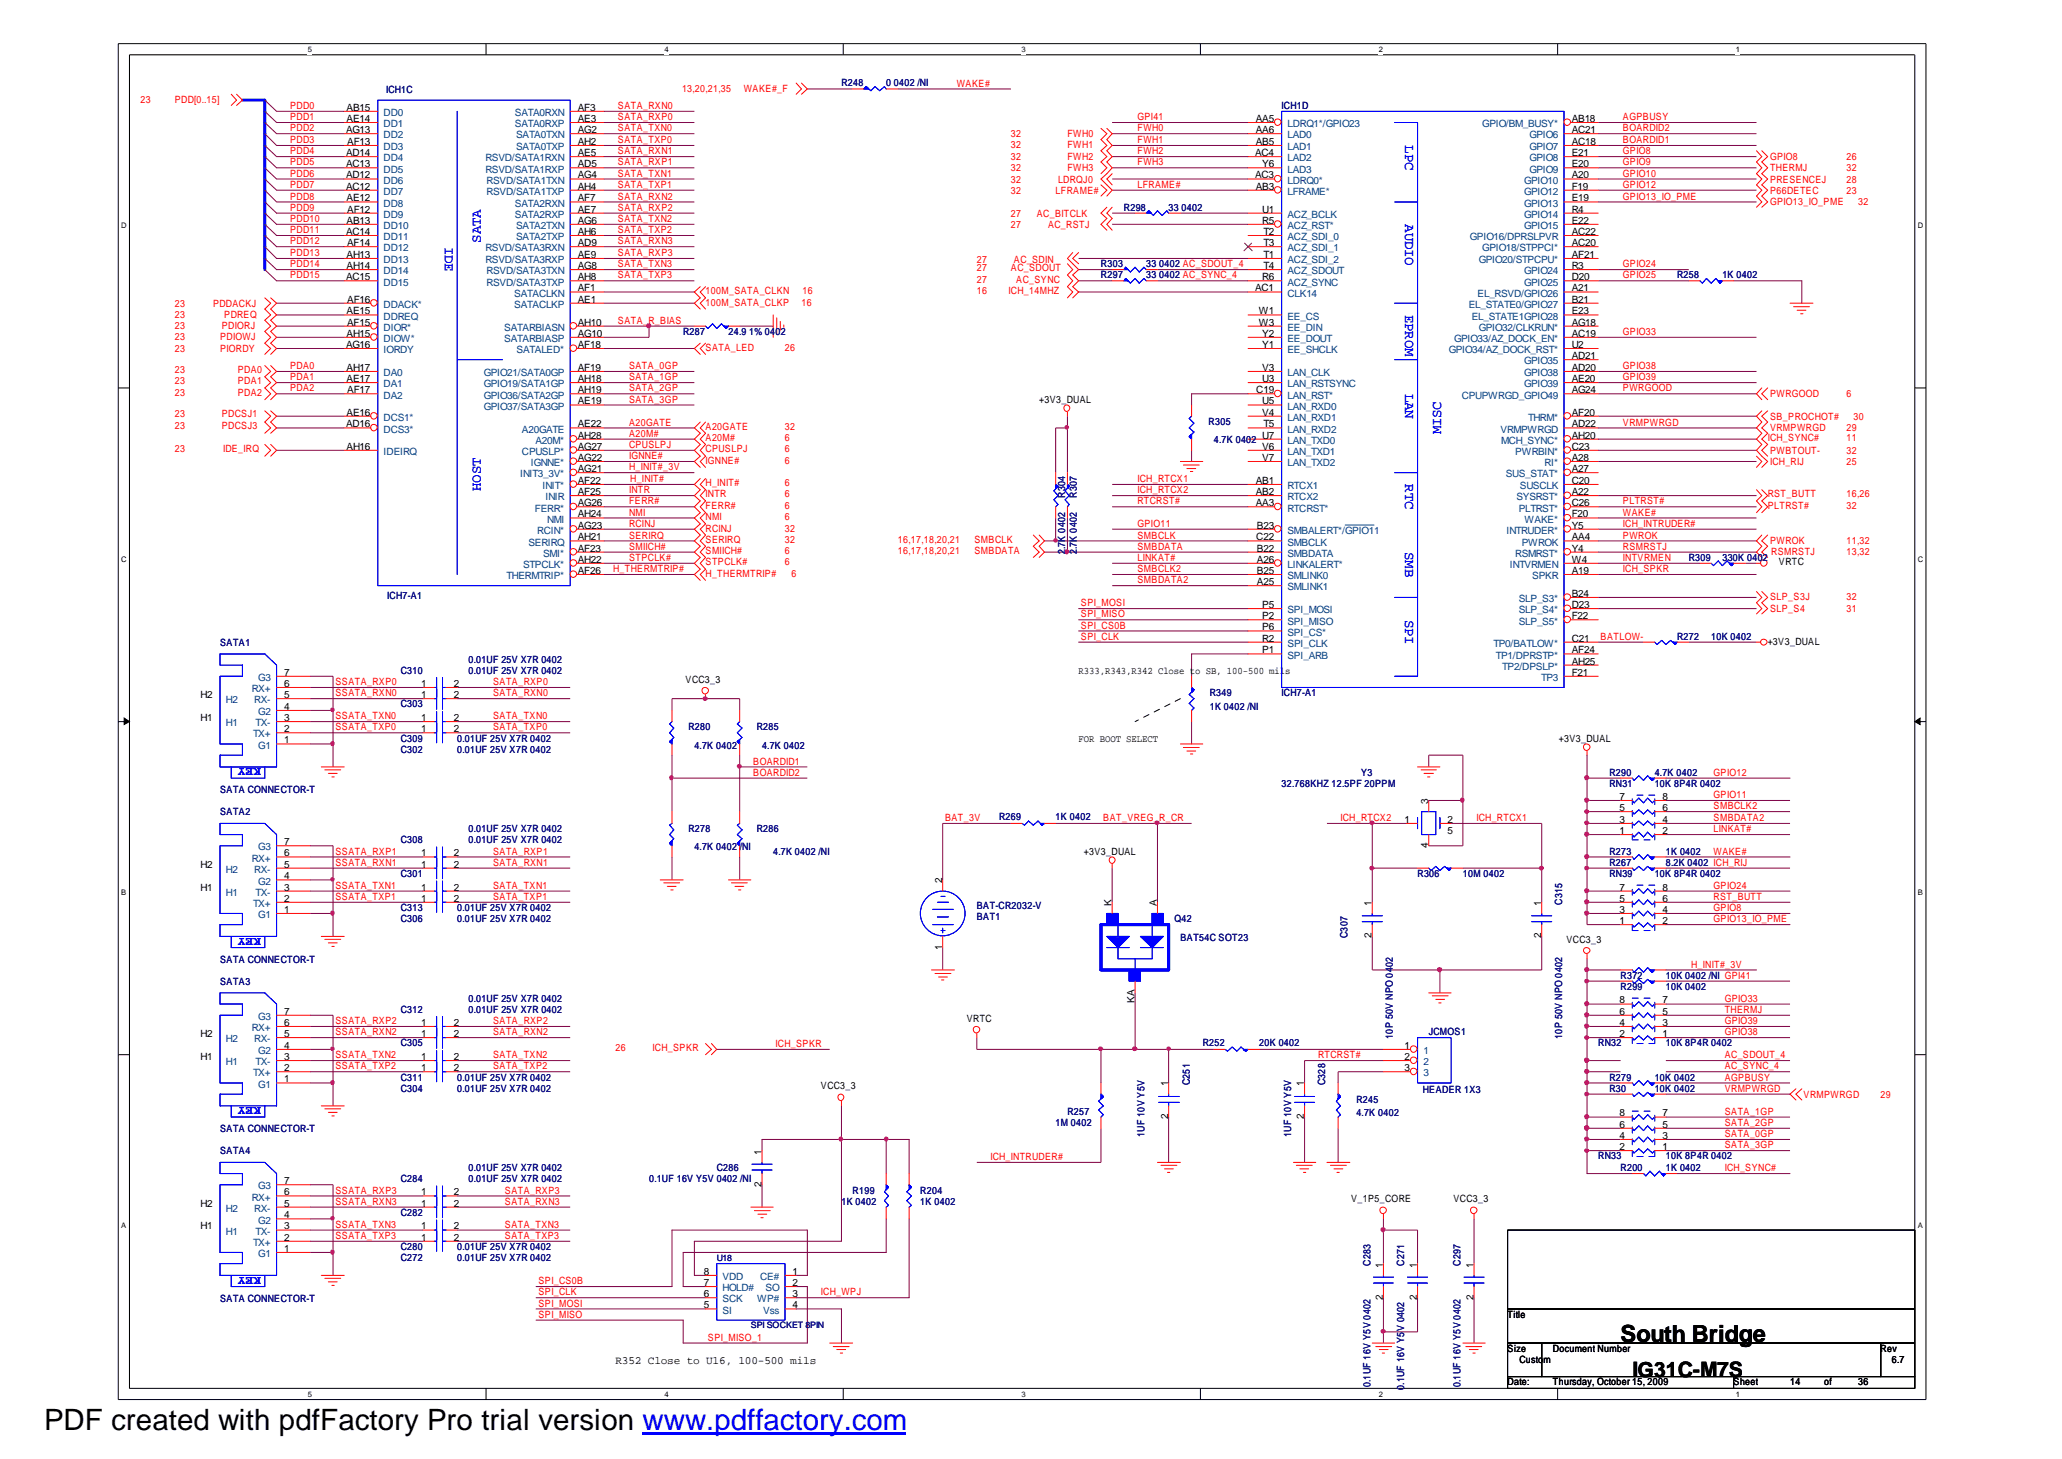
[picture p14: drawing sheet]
<svg xmlns="http://www.w3.org/2000/svg" width="297mm" height="210mm" viewBox="0 0 297 210" stroke-linecap="round" stroke-linejoin="round" font-family="sans-serif">
<defs><g id="words">
<text font-size="4.2" x="6.3" y="205.7">PDF created with pdfFactory Pro trial version www.pdffactory.com</text>
<text font-size="3.4" x="233.2" y="193.1">South Bridge</text>
<text font-size="3" x="234.9" y="198">IG31C-M7S</text>
<g font-size="2" fill="#00f">
<text x="202.2" y="20.9" transform="rotate(90 202.2 20.9)">LPC</text>
<text x="64" y="35.5" transform="rotate(90 64 35.5)">IDE</text>
<text x="69.2" y="34.9" transform="rotate(-90 69.2 34.9)">SATA</text>
<text x="202.2" y="32.3" transform="rotate(90 202.2 32.3)">AUDIO</text>
<text x="202.2" y="45.3" transform="rotate(90 202.2 45.3)">EPROM</text>
<text x="202.2" y="56.7" transform="rotate(90 202.2 56.7)">LAN</text>
<text x="207.3" y="62.5" transform="rotate(-90 207.3 62.5)">MISC</text>
<text x="69.2" y="70.6" transform="rotate(-90 69.2 70.6)">HOST</text>
<text x="202.2" y="69.7" transform="rotate(90 202.2 69.7)">RTC</text>
<text x="202.2" y="79.4" transform="rotate(90 202.2 79.4)">SMB</text>
<text x="202.2" y="89.2" transform="rotate(90 202.2 89.2)">SPI</text>
</g>
<g font-size="1.8" fill="#00f">
<text x="37.5" y="110.5" transform="rotate(-180 37.5 110.5)">KEY</text>
<text x="37.5" y="134.9" transform="rotate(-180 37.5 134.9)">KEY</text>
<text x="37.5" y="159.3" transform="rotate(-180 37.5 159.3)">KEY</text>
<text x="37.5" y="183.7" transform="rotate(-180 37.5 183.7)">KEY</text>
</g>
<text font-size="1.6" x="88.6" y="196.2">R352 Close to U16, 100-500 mils</text>
<g font-size="1.4" fill="#f00">
<text x="20.2" y="14.8">23</text>
<text x="25.1" y="14.8">PDD[0..15]</text>
<text x="41.7" y="15.7">PDD0</text>
<text x="41.7" y="17.3">PDD1</text>
<text x="88.9" y="15.7">SATA_RXN0</text>
<text x="88.9" y="17.3">SATA_RXP0</text>
<text x="98.1" y="13.2">13,20,21,35</text>
<text x="107" y="13.2">WAKE#_F</text>
<text x="137.7" y="12.5">WAKE#</text>
<text x="163.7" y="17.3">GPI41</text>
<text x="233.5" y="17.3">AGPBUSY</text>
<text x="41.7" y="22.2">PDD4</text>
<text x="41.7" y="23.8">PDD5</text>
<text x="41.7" y="20.6">PDD3</text>
<text x="41.7" y="18.9">PDD2</text>
<text x="88.9" y="18.9">SATA_TXN0</text>
<text x="88.9" y="20.6">SATA_TXP0</text>
<text x="88.9" y="22.2">SATA_RXN1</text>
<text x="88.9" y="23.8">SATA_RXP1</text>
<text x="145.5" y="19.7">32</text>
<text x="145.5" y="23">32</text>
<text x="145.5" y="21.4">32</text>
<text x="153.6" y="19.7">FWH0</text>
<text x="153.6" y="23">FWH2</text>
<text x="153.6" y="21.4">FWH1</text>
<text x="163.7" y="18.9">FWH0</text>
<text x="163.7" y="20.6">FWH1</text>
<text x="163.7" y="23.8">FWH3</text>
<text x="163.7" y="22.2">FWH2</text>
<text x="233.5" y="20.6">BOARDID1</text>
<text x="233.5" y="18.9">BOARDID2</text>
<text x="233.5" y="22.2">GPIO8</text>
<text x="233.5" y="23.8">GPIO9</text>
<text x="254.7" y="23">GPIO8</text>
<text x="265.7" y="23">26</text>
<text x="41.7" y="25.4">PDD6</text>
<text x="41.7" y="28.7">PDD8</text>
<text x="41.7" y="27">PDD7</text>
<text x="88.9" y="27">SATA_TXP1</text>
<text x="88.9" y="25.4">SATA_TXN1</text>
<text x="88.9" y="28.7">SATA_RXN2</text>
<text x="145.5" y="27.9">32</text>
<text x="145.5" y="26.3">32</text>
<text x="145.5" y="24.6">32</text>
<text x="151.9" y="27.9">LFRAME#</text>
<text x="152.2" y="26.3">LDRQJ0</text>
<text x="153.6" y="24.6">FWH3</text>
<text x="163.7" y="27">LFRAME#</text>
<text x="233.5" y="28.7">GPIO13_IO_PME</text>
<text x="233.5" y="27">GPIO12</text>
<text x="233.5" y="25.4">GPIO10</text>
<text x="254.7" y="24.6">THERMJ</text>
<text x="254.7" y="29.5">GPIO13_IO_PME</text>
<text x="254.7" y="26.3">PRESENCEJ</text>
<text x="254.7" y="27.9">P66DETEC</text>
<text x="265.7" y="24.6">32</text>
<text x="265.7" y="26.3">28</text>
<text x="265.7" y="27.9">23</text>
<text x="267.4" y="29.5">32</text>
<text x="41.7" y="33.5">PDD11</text>
<text x="41.7" y="35.2">PDD12</text>
<text x="41.7" y="31.9">PDD10</text>
<text x="41.7" y="30.3">PDD9</text>
<text x="88.9" y="33.5">SATA_TXP2</text>
<text x="88.9" y="31.9">SATA_TXN2</text>
<text x="88.9" y="30.3">SATA_RXP2</text>
<text x="88.9" y="35.2">SATA_RXN3</text>
<text x="145.5" y="31.3">27</text>
<text x="145.5" y="32.9">27</text>
<text x="149.2" y="31.3">AC_BITCLK</text>
<text x="150.8" y="32.9">AC_RSTJ</text>
<text x="41.7" y="36.8">PDD13</text>
<text x="41.7" y="40.1">PDD15</text>
<text x="41.7" y="38.5">PDD14</text>
<text x="88.9" y="40.1">SATA_TXP3</text>
<text x="88.9" y="36.8">SATA_RXP3</text>
<text x="88.9" y="38.5">SATA_TXN3</text>
<text x="140.5" y="40.7">27</text>
<text x="140.5" y="39">27</text>
<text x="140.5" y="37.8">27</text>
<text x="145.5" y="39">AC_SDOUT</text>
<text x="145.9" y="37.8">AC_SDIN</text>
<text x="146.2" y="40.7">AC_SYNC</text>
<text x="233.5" y="40.1">GPIO25</text>
<text x="233.5" y="38.5">GPIO24</text>
<text x="25.1" y="45.7">23</text>
<text x="25.1" y="44.1">23</text>
<text x="25.1" y="47.3">23</text>
<text x="30.6" y="44.1">PDDACKJ</text>
<text x="31.9" y="47.3">PDIORJ</text>
<text x="32.3" y="45.7">PDREQ</text>
<text x="88.9" y="46.6">SATA_R_BIAS</text>
<text x="101.5" y="44">100M_SATA_CLKP</text>
<text x="101.5" y="42.3">100M_SATA_CLKN</text>
<text x="115.3" y="44">16</text>
<text x="115.5" y="42.3">16</text>
<text x="140.5" y="42.3">16</text>
<text x="145.1" y="42.3">ICH_14MHZ</text>
<text x="25.1" y="49">23</text>
<text x="25.1" y="50.6">23</text>
<text x="25.1" y="53.7">23</text>
<text x="31.7" y="49">PDIOWJ</text>
<text x="31.7" y="50.6">PIORDY</text>
<text x="34.2" y="53.7">PDA0</text>
<text x="41.7" y="53.1">PDA0</text>
<text x="90.5" y="53.1">SATA_0GP</text>
<text x="101.5" y="50.5">SATA_LED</text>
<text x="112.9" y="50.5">26</text>
<text x="233.5" y="48.2">GPIO33</text>
<text x="233.5" y="53.1">GPIO38</text>
<text x="25.1" y="56.9">23</text>
<text x="25.1" y="55.3">23</text>
<text x="34.2" y="56.9">PDA2</text>
<text x="34.2" y="55.3">PDA1</text>
<text x="41.7" y="56.3">PDA2</text>
<text x="41.7" y="54.7">PDA1</text>
<text x="90.5" y="54.7">SATA_1GP</text>
<text x="90.5" y="56.3">SATA_2GP</text>
<text x="90.5" y="57.9">SATA_3GP</text>
<text x="233.5" y="56.3">PWRGOOD</text>
<text x="233.5" y="54.7">GPIO39</text>
<text x="254.7" y="57.1">PWRGOOD</text>
<text x="265.7" y="57.1">6</text>
<text x="25.1" y="60">23</text>
<text x="25.1" y="65">23</text>
<text x="25.1" y="61.7">23</text>
<text x="31.9" y="60">PDCSJ1</text>
<text x="31.9" y="61.7">PDCSJ3</text>
<text x="32.1" y="65">IDE_IRQ</text>
<text x="90.5" y="62.8">A20M#</text>
<text x="90.5" y="64.4">CPUSLPJ</text>
<text x="90.5" y="61.2">A20GATE</text>
<text x="101.5" y="61.8">A20GATE</text>
<text x="101.5" y="63.4">A20M#</text>
<text x="101.5" y="65">CPUSLPJ</text>
<text x="112.9" y="61.8">32</text>
<text x="112.9" y="63.4">6</text>
<text x="112.9" y="65">6</text>
<text x="233.5" y="61.2">VRMPWRGD</text>
<text x="254.3" y="63.4">ICH_SYNC#</text>
<text x="254.7" y="65.4">PWBTOUT-</text>
<text x="254.7" y="62">VRMPWRGD</text>
<text x="254.7" y="60.4">SB_PROCHOT#</text>
<text x="265.7" y="65.4">32</text>
<text x="265.7" y="63.4">11</text>
<text x="265.7" y="62">29</text>
<text x="266.7" y="60.4">30</text>
<text x="90.5" y="66.1">IGNNE#</text>
<text x="90.5" y="71">INTR</text>
<text x="90.5" y="67.7">H_INIT#_3V</text>
<text x="90.7" y="69.4">H_INIT#</text>
<text x="101.5" y="66.7">IGNNE#</text>
<text x="101.5" y="69.9">H_INIT#</text>
<text x="101.5" y="71.6">INTR</text>
<text x="112.9" y="66.7">6</text>
<text x="112.9" y="69.9">6</text>
<text x="112.9" y="71.6">6</text>
<text x="163.7" y="69.4">ICH_RTCX1</text>
<text x="163.7" y="71">ICH_RTCX2</text>
<text x="254.3" y="71.6">RST_BUTT</text>
<text x="254.7" y="66.9">ICH_RIJ</text>
<text x="265.7" y="66.9">25</text>
<text x="265.7" y="71.6">16,26</text>
<text x="90.5" y="72.6">FERR#</text>
<text x="90.5" y="74.2">NMI</text>
<text x="90.5" y="75.8">RCINJ</text>
<text x="90.5" y="77.5">SERIRQ</text>
<text x="101.5" y="73.2">FERR#</text>
<text x="101.5" y="74.9">NMI</text>
<text x="101.5" y="76.5">RCINJ</text>
<text x="112.9" y="73.2">6</text>
<text x="112.9" y="74.9">6</text>
<text x="112.9" y="76.5">32</text>
<text x="163.7" y="72.6">RTCRST#</text>
<text x="163.7" y="75.8">GPIO11</text>
<text x="163.7" y="77.5">SMBCLK</text>
<text x="233.5" y="77.5">PWROK</text>
<text x="233.5" y="74.2">WAKE#</text>
<text x="233.5" y="72.6">PLTRST#</text>
<text x="233.5" y="75.8">ICH_INTRUDER#</text>
<text x="254.3" y="73.2">PLTRST#</text>
<text x="265.7" y="73.2">32</text>
<text x="88.2" y="82.3">H_THERMTRIP#</text>
<text x="90.5" y="80.7">STPCLK#</text>
<text x="90.5" y="79.1">SMIICH#</text>
<text x="101.5" y="78.1">SERIRQ</text>
<text x="101.5" y="79.7">SMIICH#</text>
<text x="101.5" y="81.3">STPCLK#</text>
<text x="101.5" y="83">H_THERMTRIP#</text>
<text x="112.9" y="78.1">32</text>
<text x="112.9" y="79.7">6</text>
<text x="112.9" y="81.3">6</text>
<text x="113.9" y="83">6</text>
<text x="129.2" y="78.1">16,17,18,20,21</text>
<text x="129.2" y="79.7">16,17,18,20,21</text>
<text x="140.2" y="78.1">SMBCLK</text>
<text x="140.2" y="79.7">SMBDATA</text>
<text x="163.7" y="83.9">SMBDATA2</text>
<text x="163.7" y="80.7">LINKAT#</text>
<text x="163.7" y="79.1">SMBDATA</text>
<text x="163.7" y="82.3">SMBCLK2</text>
<text x="233.5" y="80.7">INTVRMEN</text>
<text x="233.5" y="79.1">RSMRSTJ</text>
<text x="233.5" y="82.3">ICH_SPKR</text>
<text x="254.7" y="78.2">PWROK</text>
<text x="254.8" y="79.9">RSMRSTJ</text>
<text x="265.7" y="78.2">11,32</text>
<text x="265.7" y="79.9">13,32</text>
<text x="155.5" y="87.2">SPI_MOSI</text>
<text x="155.5" y="88.8">SPI_MISO</text>
<text x="254.7" y="88">SLP_S4</text>
<text x="254.7" y="86.4">SLP_S3J</text>
<text x="265.7" y="88">31</text>
<text x="265.7" y="86.4">32</text>
<text x="155.5" y="90.4">SPI_CS0B</text>
<text x="155.5" y="92">SPI_CLK</text>
<text x="230.3" y="92">BATLOW-</text>
<text x="48.3" y="100.2">SSATA_RXN0</text>
<text x="48.3" y="98.6">SSATA_RXP0</text>
<text x="71" y="98.6">SATA_RXP0</text>
<text x="71" y="100.2">SATA_RXN0</text>
<text x="48.3" y="105.1">SSATA_TXP0</text>
<text x="48.3" y="103.5">SSATA_TXN0</text>
<text x="71" y="103.5">SATA_TXN0</text>
<text x="71" y="105.1">SATA_TXP0</text>
<text x="108.4" y="110">BOARDID1</text>
<text x="108.4" y="111.6">BOARDID2</text>
<text x="246.5" y="111.6">GPIO12</text>
<text x="136" y="118.1">BAT_3V</text>
<text x="158.7" y="118.1">BAT_VREG_R_CR</text>
<text x="192.9" y="118.1">ICH_RTCX2</text>
<text x="212.4" y="118.1">ICH_RTCX1</text>
<text x="246.5" y="114.8">GPIO11</text>
<text x="246.5" y="119.7">LINKAT#</text>
<text x="246.5" y="118.1">SMBDATA2</text>
<text x="246.5" y="116.4">SMBCLK2</text>
<text x="48.3" y="124.6">SSATA_RXN1</text>
<text x="48.3" y="123">SSATA_RXP1</text>
<text x="71" y="123">SATA_RXP1</text>
<text x="71" y="124.6">SATA_RXN1</text>
<text x="246.5" y="123">WAKE#</text>
<text x="48.3" y="127.9">SSATA_TXN1</text>
<text x="48.3" y="129.5">SSATA_TXP1</text>
<text x="71" y="127.9">SATA_TXN1</text>
<text x="71" y="129.5">SATA_TXP1</text>
<text x="246.5" y="129.5">RST_BUTT</text>
<text x="246.5" y="127.9">GPIO24</text>
<text x="246.5" y="131.1">GPIO8</text>
<text x="246.5" y="132.7">GPIO13_IO_PME</text>
<text x="243.3" y="139.2">H_INIT#_3V</text>
<text x="48.3" y="148.9">SSATA_RXN2</text>
<text x="48.3" y="147.3">SSATA_RXP2</text>
<text x="71" y="147.3">SATA_RXP2</text>
<text x="71" y="148.9">SATA_RXN2</text>
<text x="248.2" y="148.9">GPIO38</text>
<text x="248.2" y="144.1">GPIO33</text>
<text x="248.2" y="145.7">THERMJ</text>
<text x="248.2" y="147.3">GPIO39</text>
<text x="48.3" y="152.2">SSATA_TXN2</text>
<text x="48.3" y="153.9">SSATA_TXP2</text>
<text x="71" y="152.2">SATA_TXN2</text>
<text x="71" y="153.9">SATA_TXP2</text>
<text x="88.6" y="151.2">26</text>
<text x="93.9" y="151.2">ICH_SPKR</text>
<text x="111.6" y="150.6">ICH_SPKR</text>
<text x="189.7" y="152.2">RTCRST#</text>
<text x="248.2" y="152.2">AC_SDOUT_4</text>
<text x="248.2" y="153.9">AC_SYNC_4</text>
<text x="248.2" y="155.5">AGPBUSY</text>
<text x="248.2" y="162">SATA_2GP</text>
<text x="248.2" y="160.4">SATA_1GP</text>
<text x="248.2" y="157.1">VRMPWRGD</text>
<text x="259.5" y="157.9">VRMPWRGD</text>
<text x="270.6" y="157.9">29</text>
<text x="142.5" y="166.9">ICH_INTRUDER#</text>
<text x="248.2" y="165.2">SATA_3GP</text>
<text x="248.2" y="163.6">SATA_0GP</text>
<text x="48.3" y="173.3">SSATA_RXN3</text>
<text x="48.3" y="171.7">SSATA_RXP3</text>
<text x="72.6" y="171.7">SATA_RXP3</text>
<text x="72.6" y="173.3">SATA_RXN3</text>
<text x="248.2" y="168.5">ICH_SYNC#</text>
<text x="48.3" y="178.2">SSATA_TXP3</text>
<text x="48.3" y="176.6">SSATA_TXN3</text>
<text x="72.6" y="178.2">SATA_TXP3</text>
<text x="72.6" y="176.6">SATA_TXN3</text>
<text x="77.5" y="184.8">SPI_CS0B</text>
<text x="77.5" y="188">SPI_MOSI</text>
<text x="77.5" y="186.4">SPI_CLK</text>
<text x="77.5" y="189.6">SPI_MISO</text>
<text x="118.1" y="186.4">ICH_WPJ</text>
<text x="101.9" y="192.9">SPI_MISO_1</text>
</g>
<g font-size="1.4">
<text x="49.9" y="15.9">AB15</text>
<text x="49.9" y="17.5">AE14</text>
<text x="83.1" y="15.9">AF3</text>
<text x="83.1" y="17.5">AE3</text>
<text x="180.7" y="17.5">AA5</text>
<text x="226.1" y="17.5">AB18</text>
<text x="49.8" y="19.1">AG13</text>
<text x="49.8" y="22.5">AD14</text>
<text x="50" y="20.8">AF13</text>
<text x="83.1" y="19.1">AG2</text>
<text x="83.1" y="20.8">AH2</text>
<text x="83.1" y="22.5">AE5</text>
<text x="180.6" y="22.5">AC4</text>
<text x="180.7" y="19.1">AA6</text>
<text x="180.7" y="20.8">AB5</text>
<text x="226.1" y="19.1">AC21</text>
<text x="226.1" y="20.8">AC18</text>
<text x="226.1" y="22.5">E21</text>
<text x="49.8" y="24.1">AC13</text>
<text x="49.8" y="25.7">AD12</text>
<text x="49.8" y="27.3">AC12</text>
<text x="49.9" y="29">AE12</text>
<text x="83.1" y="24.1">AD5</text>
<text x="83.1" y="25.7">AG4</text>
<text x="83.1" y="27.3">AH4</text>
<text x="83.1" y="29">AF7</text>
<text x="180.6" y="25.7">AC3</text>
<text x="180.7" y="27.3">AB3</text>
<text x="181.6" y="24.1">Y6</text>
<text x="226.1" y="25.7">A20</text>
<text x="226.1" y="27.3">F19</text>
<text x="226.1" y="29">E19</text>
<text x="226.1" y="24.1">E20</text>
<text x="49.8" y="33.8">AC14</text>
<text x="49.9" y="32.2">AB13</text>
<text x="50" y="30.6">AF12</text>
<text x="50" y="35.4">AF14</text>
<text x="83.1" y="30.6">AE7</text>
<text x="83.1" y="32.2">AG6</text>
<text x="83.1" y="33.8">AH6</text>
<text x="83.1" y="35.4">AD9</text>
<text x="181.6" y="30.6">U1</text>
<text x="181.6" y="32.2">R5</text>
<text x="181.8" y="33.8">T2</text>
<text x="181.8" y="35.4">T3</text>
<text x="226.1" y="30.6">R4</text>
<text x="226.1" y="32.2">E22</text>
<text x="226.1" y="35.4">AC20</text>
<text x="226.1" y="33.8">AC22</text>
<text x="49.8" y="40.3">AC15</text>
<text x="49.9" y="37.1">AH13</text>
<text x="49.9" y="38.7">AH14</text>
<text x="83.1" y="37.1">AE9</text>
<text x="83.1" y="38.7">AG8</text>
<text x="83.1" y="40.3">AH8</text>
<text x="83.1" y="41.9">AF1</text>
<text x="180.6" y="41.9">AC1</text>
<text x="181.6" y="40.3">R6</text>
<text x="181.8" y="37.1">T1</text>
<text x="181.8" y="38.7">T4</text>
<text x="226.1" y="37.1">AF21</text>
<text x="226.1" y="38.7">R3</text>
<text x="226.1" y="40.3">D20</text>
<text x="226.1" y="41.9">A21</text>
<text x="49.9" y="45.2">AE15</text>
<text x="50" y="43.5">AF16</text>
<text x="50" y="46.8">AF15</text>
<text x="83.1" y="43.5">AE1</text>
<text x="83.1" y="46.8">AH10</text>
<text x="181.1" y="45.2">W1</text>
<text x="181.1" y="46.8">W3</text>
<text x="226.1" y="43.5">B21</text>
<text x="226.1" y="45.2">E23</text>
<text x="226.1" y="46.8">AG18</text>
<text x="49.8" y="50.1">AG16</text>
<text x="49.9" y="48.4">AH15</text>
<text x="49.9" y="53.4">AH17</text>
<text x="83.1" y="48.4">AG10</text>
<text x="83.1" y="50.1">AF18</text>
<text x="83.1" y="53.4">AF19</text>
<text x="181.6" y="48.4">Y2</text>
<text x="181.6" y="50.1">Y1</text>
<text x="181.6" y="53.4">V3</text>
<text x="226.1" y="48.4">AC19</text>
<text x="226.1" y="50.1">U2</text>
<text x="226.1" y="51.7">AD21</text>
<text x="226.1" y="53.4">AD20</text>
<text x="49.9" y="55">AE17</text>
<text x="49.9" y="59.8">AE16</text>
<text x="50" y="56.6">AF17</text>
<text x="83.1" y="55">AH18</text>
<text x="83.1" y="56.6">AH19</text>
<text x="83.1" y="58.2">AE19</text>
<text x="149.5" y="57.9">+3V3_DUAL</text>
<text x="180.8" y="56.6">C19</text>
<text x="181.6" y="55">U3</text>
<text x="181.6" y="58.2">U5</text>
<text x="181.6" y="59.8">V4</text>
<text x="226.1" y="55">AE20</text>
<text x="226.1" y="56.6">AG24</text>
<text x="226.1" y="59.8">AF20</text>
<text x="49.8" y="61.5">AD16</text>
<text x="49.9" y="64.7">AH16</text>
<text x="83.1" y="63.1">AH28</text>
<text x="83.1" y="61.5">AE22</text>
<text x="83.1" y="64.7">AG27</text>
<text x="181.6" y="63.1">U7</text>
<text x="181.6" y="64.7">V6</text>
<text x="181.8" y="61.5">T5</text>
<text x="226.1" y="61.5">AD22</text>
<text x="226.1" y="63.1">AH20</text>
<text x="226.1" y="64.7">C23</text>
<text x="83.1" y="66.3">AG22</text>
<text x="83.1" y="69.6">AF22</text>
<text x="83.1" y="71.2">AF25</text>
<text x="83.1" y="67.9">AG21</text>
<text x="180.7" y="69.6">AB1</text>
<text x="180.7" y="71.2">AB2</text>
<text x="181.6" y="66.3">V7</text>
<text x="226.1" y="66.3">A28</text>
<text x="226.1" y="67.9">A27</text>
<text x="226.1" y="69.6">C20</text>
<text x="226.1" y="71.2">A22</text>
<text x="83.1" y="74.4">AH24</text>
<text x="83.1" y="76">AG23</text>
<text x="83.1" y="72.8">AG26</text>
<text x="83.1" y="77.7">AH21</text>
<text x="180.7" y="72.8">AA3</text>
<text x="180.8" y="77.7">C22</text>
<text x="180.8" y="76">B23</text>
<text x="226.1" y="72.8">C26</text>
<text x="226.1" y="74.4">F20</text>
<text x="226.1" y="76">Y5</text>
<text x="226.1" y="77.7">AA4</text>
<text x="83.1" y="81">AH22</text>
<text x="83.1" y="82.6">AF26</text>
<text x="83.1" y="79.3">AF23</text>
<text x="180.8" y="79.3">B22</text>
<text x="180.8" y="81">A26</text>
<text x="180.8" y="82.6">B25</text>
<text x="226.1" y="79.3">Y4</text>
<text x="226.1" y="81">W4</text>
<text x="226.1" y="82.6">A19</text>
<text x="255.9" y="81.3">VRTC</text>
<text x="180.8" y="84.2">A25</text>
<text x="181.6" y="87.5">P5</text>
<text x="181.6" y="89.1">P2</text>
<text x="226.1" y="85.9">B24</text>
<text x="226.1" y="87.5">D23</text>
<text x="226.1" y="89.1">F22</text>
<text x="181.6" y="90.7">P6</text>
<text x="181.6" y="92.3">R2</text>
<text x="181.6" y="94">P1</text>
<text x="226.1" y="92.3">C21</text>
<text x="226.1" y="95.6">AH25</text>
<text x="226.1" y="94">AF24</text>
<text x="254.3" y="92.7">+3V3_DUAL</text>
<text x="28.9" y="100.4">H2</text>
<text x="40.9" y="100.4">5</text>
<text x="40.9" y="98.8">6</text>
<text x="40.9" y="97.2">7</text>
<text x="60.6" y="98.8">1</text>
<text x="60.6" y="100.4">1</text>
<text x="65.3" y="98.8">2</text>
<text x="65.3" y="100.4">2</text>
<text x="98.6" y="98.2">VCC3_3</text>
<text x="155.2" y="97">R333,R343,R342 Close to SB, 100-500 mils</text>
<text x="226.1" y="97.2">F21</text>
<text x="28.9" y="103.7">H1</text>
<text x="40.9" y="106.9">1</text>
<text x="40.9" y="105.3">2</text>
<text x="40.9" y="102.1">4</text>
<text x="40.9" y="103.7">3</text>
<text x="60.6" y="103.7">1</text>
<text x="60.6" y="105.3">1</text>
<text x="65.3" y="103.7">2</text>
<text x="65.3" y="105.3">2</text>
<text x="155.2" y="106.7">FOR BOOT SELECT</text>
<text x="224.3" y="106.7">+3V3_DUAL</text>
<text x="202.1" y="118.4">1</text>
<text x="205.5" y="115.7" transform="rotate(-90 205.5 115.7)">3</text>
<text x="208.3" y="118.4">2</text>
<text x="208.3" y="120">5</text>
<text x="233" y="120">1</text>
<text x="233" y="118.4">3</text>
<text x="233" y="116.7">5</text>
<text x="233" y="115.1">7</text>
<text x="239.2" y="120">2</text>
<text x="239.2" y="118.4">4</text>
<text x="239.2" y="116.7">6</text>
<text x="239.2" y="115.1">8</text>
<text x="28.9" y="124.8">H2</text>
<text x="40.9" y="124.8">5</text>
<text x="40.9" y="123.2">6</text>
<text x="40.9" y="121.6">7</text>
<text x="60.6" y="123.2">1</text>
<text x="60.6" y="124.8">1</text>
<text x="65.3" y="123.2">2</text>
<text x="65.3" y="124.8">2</text>
<text x="156" y="123">+3V3_DUAL</text>
<text x="205.5" y="122" transform="rotate(-90 205.5 122)">4</text>
<text x="28.9" y="128.1">H1</text>
<text x="40.9" y="131.3">1</text>
<text x="40.9" y="129.7">2</text>
<text x="40.9" y="126.5">4</text>
<text x="40.9" y="128.1">3</text>
<text x="60.6" y="128.1">1</text>
<text x="60.6" y="129.7">1</text>
<text x="65.3" y="128.1">2</text>
<text x="65.3" y="129.7">2</text>
<text x="135.6" y="127.1" transform="rotate(-90 135.6 127.1)">2</text>
<text x="159.9" y="130.3" transform="rotate(-90 159.9 130.3)">K</text>
<text x="166.5" y="130.3" transform="rotate(-90 166.5 130.3)">A</text>
<text x="197.4" y="130.3" transform="rotate(-90 197.4 130.3)">1</text>
<text x="221.7" y="130.3" transform="rotate(-90 221.7 130.3)">1</text>
<text x="233" y="131.3">3</text>
<text x="233" y="129.7">5</text>
<text x="233" y="128.1">7</text>
<text x="239.2" y="131.3">4</text>
<text x="239.2" y="129.7">6</text>
<text x="239.2" y="128.1">8</text>
<text x="135.6" y="136.7" transform="rotate(-90 135.6 136.7)">1</text>
<text x="197.4" y="135" transform="rotate(-90 197.4 135)">2</text>
<text x="221.7" y="135" transform="rotate(-90 221.7 135)">2</text>
<text x="225.4" y="135.7">VCC3_3</text>
<text x="233" y="132.9">1</text>
<text x="239.2" y="132.9">2</text>
<text x="28.9" y="149.2">H2</text>
<text x="40.9" y="149.2">5</text>
<text x="40.9" y="147.6">6</text>
<text x="40.9" y="146">7</text>
<text x="60.6" y="149.2">1</text>
<text x="60.6" y="147.6">1</text>
<text x="65.3" y="149.2">2</text>
<text x="65.3" y="147.6">2</text>
<text x="139.1" y="147">VRTC</text>
<text x="163.2" y="144.3" transform="rotate(-90 163.2 144.3)">KA</text>
<text x="233" y="149.2">2</text>
<text x="233" y="147.6">4</text>
<text x="233" y="146">6</text>
<text x="233" y="144.4">8</text>
<text x="239.2" y="149.2">1</text>
<text x="239.2" y="147.6">3</text>
<text x="239.2" y="146">5</text>
<text x="239.2" y="144.4">7</text>
<text x="28.9" y="152.5">H1</text>
<text x="40.9" y="155.7">1</text>
<text x="40.9" y="154.1">2</text>
<text x="40.9" y="150.9">4</text>
<text x="40.9" y="152.5">3</text>
<text x="60.6" y="152.5">1</text>
<text x="60.6" y="154.1">1</text>
<text x="65.3" y="152.5">2</text>
<text x="65.3" y="154.1">2</text>
<text x="202.1" y="150.9">1</text>
<text x="202.1" y="152.5">2</text>
<text x="202.1" y="154.1">3</text>
<text x="118.1" y="156.7">VCC3_3</text>
<text x="168.1" y="161.1" transform="rotate(-90 168.1 161.1)">2</text>
<text x="168.1" y="156.3" transform="rotate(-90 168.1 156.3)">1</text>
<text x="187.6" y="161.1" transform="rotate(-90 187.6 161.1)">2</text>
<text x="187.6" y="156.3" transform="rotate(-90 187.6 156.3)">1</text>
<text x="233" y="160.6">8</text>
<text x="239.2" y="160.6">7</text>
<text x="109.6" y="166.1" transform="rotate(-90 109.6 166.1)">1</text>
<text x="233" y="165.5">2</text>
<text x="233" y="163.8">4</text>
<text x="233" y="162.2">6</text>
<text x="239.2" y="165.5">1</text>
<text x="239.2" y="163.8">3</text>
<text x="239.2" y="162.2">5</text>
<text x="28.9" y="173.6">H2</text>
<text x="40.9" y="173.6">5</text>
<text x="40.9" y="172">6</text>
<text x="40.9" y="170.4">7</text>
<text x="60.6" y="172">1</text>
<text x="60.6" y="173.6">1</text>
<text x="65.3" y="172">2</text>
<text x="65.3" y="173.6">2</text>
<text x="109.6" y="170.8" transform="rotate(-90 109.6 170.8)">2</text>
<text x="194.4" y="173">V_1P5_CORE</text>
<text x="209.1" y="173">VCC3_3</text>
<text x="28.9" y="176.9">H1</text>
<text x="40.9" y="178.5">2</text>
<text x="40.9" y="175.3">4</text>
<text x="40.9" y="176.9">3</text>
<text x="60.6" y="176.9">1</text>
<text x="60.6" y="178.5">1</text>
<text x="65.3" y="176.9">2</text>
<text x="65.3" y="178.5">2</text>
<text x="40.9" y="180.1">1</text>
<text x="101.3" y="183.4">8</text>
<text x="101.3" y="185">7</text>
<text x="114" y="183.4">1</text>
<text x="114" y="185">2</text>
<text x="199" y="182.4" transform="rotate(-90 199 182.4)">1</text>
<text x="203.9" y="182.4" transform="rotate(-90 203.9 182.4)">1</text>
<text x="212" y="182.4" transform="rotate(-90 212 182.4)">1</text>
<text x="101.3" y="186.6">6</text>
<text x="101.3" y="188.2">5</text>
<text x="114" y="186.6">3</text>
<text x="114" y="188.2">4</text>
<text x="199" y="187" transform="rotate(-90 199 187)">2</text>
<text x="203.9" y="187" transform="rotate(-90 203.9 187)">2</text>
<text x="212" y="187" transform="rotate(-90 212 187)">2</text>
<text x="216.9" y="189.6">Title</text>
<text x="216.9" y="194.5">Size</text>
<text x="218.6" y="196.1">Custom</text>
<text x="223.4" y="194.5">Document Number</text>
<text x="270.6" y="194.5">Rev</text>
<text x="272.2" y="196.1">6.7</text>
<text x="216.9" y="199.3">Date:</text>
<text x="223.4" y="199.3">Thursday, October 15, 2009</text>
<text x="249.4" y="199.3">Sheet</text>
<text x="257.6" y="199.3">14</text>
<text x="262.5" y="199.3">of</text>
<text x="267.4" y="199.3">36</text>
</g>
<g font-size="1.4" fill="#004080">
<text x="55.2" y="16.7">DD0</text>
<text x="74.1" y="16.7">SATA0RXN</text>
<text x="55.2" y="18.3">DD1</text>
<text x="55.2" y="19.9">DD2</text>
<text x="55.2" y="21.6">DD3</text>
<text x="55.2" y="23.2">DD4</text>
<text x="69.8" y="23.2">RSVD/SATA1RXN</text>
<text x="74.1" y="18.3">SATA0RXP</text>
<text x="74.3" y="19.9">SATA0TXN</text>
<text x="74.3" y="21.6">SATA0TXP</text>
<text x="185.3" y="18.3">LDRQ1*/GPIO23</text>
<text x="185.3" y="19.9">LAD0</text>
<text x="185.3" y="21.6">LAD1</text>
<text x="185.3" y="23.2">LAD2</text>
<text x="213.3" y="18.3">GPIO/BM_BUSY*</text>
<text x="220" y="19.9">GPIO6</text>
<text x="220" y="21.6">GPIO7</text>
<text x="220" y="23.2">GPIO8</text>
<text x="55.2" y="24.8">DD5</text>
<text x="55.2" y="26.4">DD6</text>
<text x="55.2" y="28">DD7</text>
<text x="55.2" y="29.7">DD8</text>
<text x="69.8" y="24.8">RSVD/SATA1RXP</text>
<text x="70" y="26.4">RSVD/SATA1TXN</text>
<text x="70" y="28">RSVD/SATA1TXP</text>
<text x="74.1" y="29.7">SATA2RXN</text>
<text x="185.3" y="24.8">LAD3</text>
<text x="185.3" y="26.4">LDRQ0*</text>
<text x="185.3" y="28">LFRAME*</text>
<text x="219.3" y="26.4">GPIO10</text>
<text x="219.3" y="28">GPIO12</text>
<text x="219.3" y="29.7">GPIO13</text>
<text x="220" y="24.8">GPIO9</text>
<text x="55.2" y="31.3">DD9</text>
<text x="55.2" y="32.9">DD10</text>
<text x="55.2" y="34.6">DD11</text>
<text x="74.1" y="31.3">SATA2RXP</text>
<text x="74.3" y="32.9">SATA2TXN</text>
<text x="74.3" y="34.6">SATA2TXP</text>
<text x="185.3" y="31.3">ACZ_BCLK</text>
<text x="185.3" y="32.9">ACZ_RST*</text>
<text x="185.3" y="34.6">ACZ_SDI_0</text>
<text x="211.5" y="34.6">GPIO16/DPRSLPVR</text>
<text x="219.3" y="31.3">GPIO14</text>
<text x="219.3" y="32.9">GPIO15</text>
<text x="55.2" y="36.2">DD12</text>
<text x="55.2" y="37.9">DD13</text>
<text x="55.2" y="39.5">DD14</text>
<text x="55.2" y="41.1">DD15</text>
<text x="69.8" y="36.2">RSVD/SATA3RXN</text>
<text x="69.8" y="37.9">RSVD/SATA3RXP</text>
<text x="70" y="39.5">RSVD/SATA3TXN</text>
<text x="70" y="41.1">RSVD/SATA3TXP</text>
<text x="185.3" y="36.2">ACZ_SDI_1</text>
<text x="185.3" y="37.9">ACZ_SDI_2</text>
<text x="185.3" y="39.5">ACZ_SDOUT</text>
<text x="185.3" y="41.1">ACZ_SYNC</text>
<text x="212.8" y="37.9">GPIO20/STPCPU*</text>
<text x="213.3" y="36.2">GPIO18/STPPCI*</text>
<text x="219.3" y="39.5">GPIO24</text>
<text x="219.3" y="41.1">GPIO25</text>
<text x="55.2" y="44.3">DDACK*</text>
<text x="55.2" y="46">DDREQ</text>
<text x="55.2" y="47.6">DIOR*</text>
<text x="72.6" y="47.6">SATARBIASN</text>
<text x="74" y="42.7">SATACLKN</text>
<text x="74" y="44.3">SATACLKP</text>
<text x="185.3" y="42.7">CLK14</text>
<text x="185.3" y="46">EE_CS</text>
<text x="185.3" y="47.6">EE_DIN</text>
<text x="211.3" y="44.3">EL_STATE0/GPIO27</text>
<text x="211.8" y="46">EL_STATE1GPIO28</text>
<text x="212.6" y="42.7">EL_RSVD/GPIO26</text>
<text x="212.8" y="47.6">GPIO32/CLKRUN*</text>
<text x="55.2" y="49.2">DIOW*</text>
<text x="55.2" y="50.8">IORDY</text>
<text x="72.6" y="49.2">SATARBIASP</text>
<text x="74.3" y="50.8">SATALED*</text>
<text x="185.3" y="49.2">EE_DOUT</text>
<text x="185.3" y="50.8">EE_SHCLK</text>
<text x="208.4" y="50.8">GPIO34/AZ_DOCK_RST*</text>
<text x="209.2" y="49.2">GPIO33/AZ_DOCK_EN*</text>
<text x="219.3" y="52.4">GPIO35</text>
<text x="55.2" y="54.1">DA0</text>
<text x="55.2" y="55.7">DA1</text>
<text x="55.2" y="57.3">DA2</text>
<text x="69.6" y="54.1">GPIO21/SATA0GP</text>
<text x="69.6" y="55.7">GPIO19/SATA1GP</text>
<text x="69.6" y="57.3">GPIO36/SATA2GP</text>
<text x="69.6" y="58.9">GPIO37/SATA3GP</text>
<text x="185.3" y="54.1">LAN_CLK</text>
<text x="185.3" y="55.7">LAN_RSTSYNC</text>
<text x="185.3" y="57.3">LAN_RST*</text>
<text x="185.3" y="58.9">LAN_RXD0</text>
<text x="210.3" y="57.3">CPUPWRGD_GPIO49</text>
<text x="219.3" y="54.1">GPIO38</text>
<text x="219.3" y="55.7">GPIO39</text>
<text x="55.2" y="60.6">DCS1*</text>
<text x="55.2" y="62.2">DCS3*</text>
<text x="55.2" y="65.5">IDEIRQ</text>
<text x="75.1" y="62.2">A20GATE</text>
<text x="75.1" y="65.5">CPUSLP*</text>
<text x="77" y="63.9">A20M*</text>
<text x="185.3" y="60.6">LAN_RXD1</text>
<text x="185.3" y="62.2">LAN_RXD2</text>
<text x="185.3" y="63.9">LAN_TXD0</text>
<text x="185.3" y="65.5">LAN_TXD1</text>
<text x="215.9" y="62.2">VRMPWRGD</text>
<text x="216" y="63.9">MCH_SYNC*</text>
<text x="218" y="65.5">PWRBIN*</text>
<text x="219.9" y="60.6">THRM*</text>
<text x="74.8" y="68.7">INIT3_3V*</text>
<text x="76.4" y="67.1">IGNNE*</text>
<text x="78.1" y="70.4">INIT*</text>
<text x="78.5" y="72">INIR</text>
<text x="185.3" y="67.1">LAN_TXD2</text>
<text x="185.3" y="70.4">RTCX1</text>
<text x="185.3" y="72">RTCX2</text>
<text x="216.7" y="68.7">SUS_STAT*</text>
<text x="218.2" y="72">SYSRST*</text>
<text x="218.7" y="70.4">SUSCLK</text>
<text x="222.2" y="67.1">RI*</text>
<text x="77" y="73.6">FERR*</text>
<text x="77.3" y="76.8">RCIN*</text>
<text x="78.7" y="75.2">NMI</text>
<text x="185.3" y="73.6">RTCRST*</text>
<text x="185.3" y="76.8">SMBALERT*/GPIO11</text>
<text x="216.7" y="76.8">INTRUDER*</text>
<text x="218.5" y="73.6">PLTRST*</text>
<text x="219.4" y="75.2">WAKE*</text>
<text x="72.9" y="83.3">THERMTRIP*</text>
<text x="75.3" y="81.7">STPCLK*</text>
<text x="76" y="78.5">SERIRQ</text>
<text x="78.1" y="80.1">SMI*</text>
<text x="185.3" y="78.5">SMBCLK</text>
<text x="185.3" y="80.1">SMBDATA</text>
<text x="185.3" y="81.7">LINKALERT*</text>
<text x="185.3" y="83.3">SMLINK0</text>
<text x="217.3" y="81.7">INTVRMEN</text>
<text x="218" y="80.1">RSMRST*</text>
<text x="218.9" y="78.5">PWROK</text>
<text x="220.5" y="83.3">SPKR</text>
<text x="185.3" y="84.9">SMLINK1</text>
<text x="185.3" y="88.2">SPI_MOSI</text>
<text x="185.3" y="89.8">SPI_MISO</text>
<text x="218.5" y="86.6">SLP_S3*</text>
<text x="218.5" y="88.2">SLP_S4*</text>
<text x="218.5" y="89.8">SLP_S5*</text>
<text x="185.3" y="91.5">SPI_CS*</text>
<text x="185.3" y="93.1">SPI_CLK</text>
<text x="185.3" y="94.8">SPI_ARB</text>
<text x="214.9" y="93.1">TP0/BATLOW*</text>
<text x="215.2" y="94.8">TP1/DPRSTP*</text>
<text x="32.5" y="101.2">H2</text>
<text x="36.2" y="99.6">RX+</text>
<text x="36.6" y="101.2">RX-</text>
<text x="37.2" y="98">G3</text>
<text x="216.2" y="96.4">TP2/DPSLP*</text>
<text x="221.7" y="98">TP3</text>
<text x="32.5" y="104.5">H1</text>
<text x="36.4" y="106.1">TX+</text>
<text x="36.7" y="104.5">TX-</text>
<text x="37.2" y="107.7">G1</text>
<text x="37.2" y="102.9">G2</text>
<text x="32.5" y="125.6">H2</text>
<text x="36.2" y="124">RX+</text>
<text x="36.6" y="125.6">RX-</text>
<text x="37.2" y="122.4">G3</text>
<text x="32.5" y="128.9">H1</text>
<text x="36.4" y="130.5">TX+</text>
<text x="36.7" y="128.9">TX-</text>
<text x="37.2" y="127.3">G2</text>
<text x="37.2" y="132.1">G1</text>
<text x="32.5" y="150">H2</text>
<text x="36.2" y="148.4">RX+</text>
<text x="36.6" y="150">RX-</text>
<text x="37.2" y="146.7">G3</text>
<text x="32.5" y="153.3">H1</text>
<text x="36.4" y="154.9">TX+</text>
<text x="36.7" y="153.3">TX-</text>
<text x="37.2" y="151.7">G2</text>
<text x="204.8" y="151.7">1</text>
<text x="204.8" y="153.3">2</text>
<text x="204.8" y="154.9">3</text>
<text x="37.2" y="156.5">G1</text>
<text x="36.2" y="172.7">RX+</text>
<text x="37.2" y="171.1">G3</text>
<text x="32.5" y="177.6">H1</text>
<text x="32.5" y="174.3">H2</text>
<text x="36.4" y="179.3">TX+</text>
<text x="36.6" y="174.3">RX-</text>
<text x="36.7" y="177.6">TX-</text>
<text x="37.2" y="176">G2</text>
<text x="37.2" y="180.9">G1</text>
<text x="104" y="184.2">VDD</text>
<text x="104" y="185.8">HOLD#</text>
<text x="109.4" y="184.2">CE#</text>
<text x="110.2" y="185.8">SO</text>
<text x="104" y="187.4">SCK</text>
<text x="104" y="189">SI</text>
<text x="109" y="187.4">WP#</text>
<text x="109.8" y="189">Vss</text>
</g>
<g font-size="1.4" fill="#000080">
<text x="55.5" y="13.4">ICH1C</text>
<text x="121.1" y="12.4">R248</text>
<text x="127.5" y="12.4">0</text>
<text x="128.6" y="12.4">0402 /NI</text>
<text x="184.4" y="15.7">ICH1D</text>
<text x="161.7" y="30.3">R298</text>
<text x="168.1" y="30.3">33</text>
<text x="170" y="30.3">0402</text>
<text x="158.4" y="38.5">R303</text>
<text x="158.4" y="40.1">R297</text>
<text x="164.9" y="38.5">33</text>
<text x="164.9" y="40.1">33</text>
<text x="166.8" y="38.5">0402 AC_SDOUT_4</text>
<text x="166.8" y="40.1">0402 AC_SYNC_4</text>
<text x="241.3" y="40.1">R258</text>
<text x="247.8" y="40.1">1K 0402</text>
<text x="98.3" y="48.2">R287</text>
<text x="104.8" y="48.2">24.9</text>
<text x="107.8" y="48.2">1% 0402</text>
<text x="173.9" y="61.1">R305</text>
<text x="174.7" y="63.8">4.7K 0402</text>
<text x="153.2" y="71.6" transform="rotate(-90 153.2 71.6)">R304</text>
<text x="154.9" y="71.6" transform="rotate(-90 154.9 71.6)">R307</text>
<text x="153.2" y="79.8" transform="rotate(-90 153.2 79.8)">2</text>
<text x="153.2" y="79" transform="rotate(-90 153.2 79)">.7K 0402</text>
<text x="154.9" y="79.8" transform="rotate(-90 154.9 79.8)">2</text>
<text x="154.9" y="79" transform="rotate(-90 154.9 79)">.7K 0402</text>
<text x="243" y="80.7">R309</text>
<text x="247.8" y="80.7">330K 0402</text>
<text x="55.7" y="86.2">ICH7-A1</text>
<text x="31.7" y="92.9">SATA1</text>
<text x="67.4" y="95.3">0.01UF 25V X7R 0402</text>
<text x="241.3" y="92">R272</text>
<text x="246.2" y="92">10K 0402</text>
<text x="57.7" y="97">C310</text>
<text x="57.7" y="101.8">C303</text>
<text x="67.4" y="97">0.01UF 25V X7R 0402</text>
<text x="174.1" y="100.2">R349</text>
<text x="184.4" y="100.2">ICH7-A1</text>
<text x="57.7" y="106.7">C309</text>
<text x="65.8" y="106.7">0.01UF 25V X7R 0402</text>
<text x="99.1" y="105.1">R280</text>
<text x="99.9" y="107.7">4.7K 0402</text>
<text x="108.9" y="105.1">R285</text>
<text x="109.6" y="107.7">4.7K 0402</text>
<text x="174.1" y="102.1">1K 0402 //NI</text>
<text x="174.1" y="102.1">1K 0402 NI</text>
<text x="57.7" y="108.3">C302</text>
<text x="65.8" y="108.3">0.01UF 25V X7R 0402</text>
<text x="184.4" y="113.2">32.768KHZ 12.5PF 20PPM</text>
<text x="195.8" y="111.6">Y3</text>
<text x="231.6" y="113.2">RN31</text>
<text x="231.6" y="111.6">R290</text>
<text x="238.1" y="113.2">10K 8P4R 0402</text>
<text x="238.1" y="111.6">4.7K 0402</text>
<text x="31.7" y="114.1">SATA CONNECTOR-T</text>
<text x="31.7" y="117.3">SATA2</text>
<text x="67.4" y="119.7">0.01UF 25V X7R 0402</text>
<text x="99.1" y="119.7">R278</text>
<text x="108.9" y="119.7">R286</text>
<text x="143.8" y="118">R269</text>
<text x="151.9" y="118">1K 0402</text>
<text x="57.7" y="121.3">C308</text>
<text x="67.4" y="121.3">0.01UF 25V X7R 0402</text>
<text x="99.9" y="122.3">4.7K 0402 //NI</text>
<text x="99.9" y="122.3">4.7K 0402 NI</text>
<text x="111.3" y="123">4.7K 0402 //NI</text>
<text x="111.3" y="123">4.7K 0402 NI</text>
<text x="231.6" y="123">R273</text>
<text x="231.6" y="124.6">R267</text>
<text x="239.7" y="123">1K 0402</text>
<text x="239.7" y="124.6">8.2K 0402 ICH_RIJ</text>
<text x="57.7" y="126.2">C301</text>
<text x="57.7" y="131.1">C313</text>
<text x="65.8" y="131.1">0.01UF 25V X7R 0402</text>
<text x="140.5" y="130.7">BAT-CR2032-V</text>
<text x="204" y="126.2">R306</text>
<text x="210.5" y="126.2">10M 0402</text>
<text x="224.8" y="130.1" transform="rotate(-90 224.8 130.1)">C315</text>
<text x="231.6" y="126.2">RN39</text>
<text x="238.1" y="126.2">10K 8P4R 0402</text>
<text x="57.7" y="132.7">C306</text>
<text x="65.8" y="132.7">0.01UF 25V X7R 0402</text>
<text x="140.5" y="132.3">BAT1</text>
<text x="169" y="132.7">Q42</text>
<text x="169.8" y="135.3">BAT54C SOT23</text>
<text x="193.9" y="135" transform="rotate(-90 193.9 135)">C307</text>
<text x="31.7" y="138.5">SATA CONNECTOR-T</text>
<text x="31.7" y="141.7">SATA3</text>
<text x="200.4" y="139.1" transform="rotate(-90 200.4 139.1)">02</text>
<text x="233.2" y="140.8">R372</text>
<text x="233.2" y="142.4">R299</text>
<text x="239.7" y="140.8">10K 0402 /NI GPI41</text>
<text x="239.7" y="142.4">10K 0402</text>
<text x="57.7" y="145.7">C312</text>
<text x="67.4" y="145.7">0.01UF 25V X7R 0402</text>
<text x="67.4" y="144.1">0.01UF 25V X7R 0402</text>
<text x="200.4" y="149.5" transform="rotate(-90 200.4 149.5)">10P 50V NPO 04</text>
<text x="205.6" y="148.9">JCMOS1</text>
<text x="224.8" y="149.5" transform="rotate(-90 224.8 149.5)">10P 50V NPO 0402</text>
<text x="57.7" y="150.6">C305</text>
<text x="57.7" y="155.5">C311</text>
<text x="65.8" y="155.5">0.01UF 25V X7R 0402</text>
<text x="173.1" y="150.6">R252</text>
<text x="181.2" y="150.6">20K 0402</text>
<text x="230" y="150.6">RN32</text>
<text x="231.6" y="155.5">R279</text>
<text x="238.1" y="155.5">10K 0402</text>
<text x="239.7" y="150.6">10K 8P4R 0402</text>
<text x="57.7" y="157.1">C304</text>
<text x="65.8" y="157.1">0.01UF 25V X7R 0402</text>
<text x="151.9" y="162">1M 0402</text>
<text x="153.6" y="160.4">R257</text>
<text x="171.2" y="156.1" transform="rotate(-90 171.2 156.1)">C251</text>
<text x="190.7" y="156.1" transform="rotate(-90 190.7 156.1)">C328</text>
<text x="195.2" y="158.7">R245</text>
<text x="195.2" y="160.6">4.7K 0402</text>
<text x="204.7" y="157.2">HEADER 1X3</text>
<text x="231.6" y="157.1">R30</text>
<text x="238.1" y="157.1">10K 0402</text>
<text x="31.7" y="162.9">SATA CONNECTOR-T</text>
<text x="31.7" y="166">SATA4</text>
<text x="164.7" y="163.6" transform="rotate(-90 164.7 163.6)">1UF 10V Y5V</text>
<text x="185.8" y="163.6" transform="rotate(-90 185.8 163.6)">1UF 10V Y5V</text>
<text x="230" y="166.8">RN33</text>
<text x="239.7" y="166.8">10K 8P4R 0402</text>
<text x="57.7" y="170.1">C284</text>
<text x="67.4" y="168.5">0.01UF 25V X7R 0402</text>
<text x="67.4" y="170.1">0.01UF 25V X7R 0402</text>
<text x="93.4" y="170.1">0.1UF 16V Y5V 0402 //NI</text>
<text x="93.4" y="170.1">0.1UF 16V Y5V 0402 NI</text>
<text x="103.1" y="168.5">C286</text>
<text x="121.1" y="173.3">1K 0402</text>
<text x="122.7" y="171.7">R199</text>
<text x="132.4" y="171.7">R204</text>
<text x="132.4" y="173.3">1K 0402</text>
<text x="233.2" y="168.5">R200</text>
<text x="239.7" y="168.5">1K 0402</text>
<text x="57.7" y="174.9">C282</text>
<text x="57.7" y="179.8">C280</text>
<text x="65.8" y="179.8">0.01UF 25V X7R 0402</text>
<text x="57.7" y="181.5">C272</text>
<text x="65.8" y="181.5">0.01UF 25V X7R 0402</text>
<text x="197.2" y="182.1" transform="rotate(-90 197.2 182.1)">C283</text>
<text x="202" y="182.1" transform="rotate(-90 202 182.1)">C271</text>
<text x="210.1" y="182.1" transform="rotate(-90 210.1 182.1)">C297</text>
<text x="31.7" y="187.3">SATA CONNECTOR-T</text>
<text x="202" y="191.5" transform="rotate(-90 202 191.5)">V 0402</text>
<text x="197.2" y="199.6" transform="rotate(-90 197.2 199.6)">0.1UF 16V Y5V 0402</text>
<text x="202" y="200" transform="rotate(-90 202 200)">0.1UF 16V Y5</text>
<text x="210.1" y="199.6" transform="rotate(-90 210.1 199.6)">0.1UF 16V Y5V 0402</text>
</g>
<g font-size="1.3" fill="#000080">
<text x="103.1" y="181.4">U18</text>
<text x="108" y="191.1">SPI SOCKET 8PIN</text>
</g>
<g font-size="1.1">
<text x="44.3" y="7.5">5</text>
<text x="95.6" y="7.5">4</text>
<text x="147" y="7.5">3</text>
<text x="198.4" y="7.5">2</text>
<text x="249.8" y="7.5">1</text>
<text x="17.4" y="32.9">D</text>
<text x="275.9" y="32.9">D</text>
<text x="17.4" y="80.8">C</text>
<text x="275.9" y="80.8">C</text>
<text x="17.4" y="128.8">B</text>
<text x="275.9" y="128.8">B</text>
<text x="17.4" y="176.7">A</text>
<text x="275.9" y="176.7">A</text>
<text x="44.3" y="201">5</text>
<text x="95.6" y="201">4</text>
<text x="147" y="201">3</text>
<text x="198.4" y="201">2</text>
<text x="249.8" y="201">1</text>
</g>
</g></defs>
<path d="M17 6.3h260.1v195.1h-260.1zM18.6 7.9h256.9v191.8h-256.9z" fill="none" stroke="#000" stroke-width=".14"/>
<g fill="#fff">
<path d="M44.3 6.4h.6v1.4h-.6z"/>
<path d="M44.3 199.9h.6v1.4h-.6z"/>
</g>
<path d="M69.9 6.3v1.6M69.9 199.7v1.7" fill="none" stroke="#000" stroke-width=".14"/>
<g fill="#fff">
<path d="M95.6 6.4h.6v1.4h-.6z"/>
<path d="M95.6 199.9h.6v1.4h-.6z"/>
</g>
<path d="M121.3 6.3v1.6M121.3 199.7v1.7" fill="none" stroke="#000" stroke-width=".14"/>
<g fill="#fff">
<path d="M147 6.4h.6v1.4h-.6z"/>
<path d="M147 199.9h.6v1.4h-.6z"/>
</g>
<path d="M172.7 6.3v1.6M172.7 199.7v1.7" fill="none" stroke="#000" stroke-width=".14"/>
<g fill="#fff">
<path d="M198.4 6.4h.6v1.4h-.6z"/>
<path d="M198.4 199.9h.6v1.4h-.6z"/>
</g>
<path d="M224.1 6.3v1.6M224.1 199.7v1.7" fill="none" stroke="#000" stroke-width=".14"/>
<g fill="#fff">
<path d="M249.8 6.4h.6v1.4h-.6z"/>
<path d="M249.8 199.9h.6v1.4h-.6z"/>
<path d="M17.4 31.8h.8v1.3h-.8z"/>
<path d="M275.9 31.8h.8v1.3h-.8z"/>
<path d="M17.4 79.7h.8v1.3h-.8z"/>
<path d="M275.9 79.7h.8v1.3h-.8z"/>
</g>
<path d="M17 55.8h1.6M275.5 55.8h1.6" fill="none" stroke="#000" stroke-width=".14"/>
<g fill="#fff">
<path d="M17.4 127.7h.7v1.3h-.7z"/>
<path d="M275.9 127.7h.7v1.3h-.7z"/>
</g>
<path d="M17 103.8h1.6M275.5 103.8h1.6" fill="none" stroke="#000" stroke-width=".14"/>
<g fill="#000" stroke="#000" stroke-width=".14">
<path d="M17.9 103.3l.7 .5-.7 .4z" fill-rule="evenodd"/>
<path d="M275.5 103.8l.8-.5v.9z" fill-rule="evenodd"/>
</g>
<g fill="#fff">
<path d="M17.4 175.6h.6v1.4h-.6z"/>
<path d="M275.9 175.6h.6v1.4h-.6z"/>
</g>
<path d="M17 151.7h1.6M275.5 151.7h1.6M216.9 177h58.6v11.3h-58.6zM216.9 188.3h58.6v4.9h-58.6zM216.9 193.2h4.9v4.8h-4.9zM216.9 198h32.5v1.7h-32.5zM221.8 193.2h48.8v4.8h-48.8zM249.4 198h26.1v1.7h-26.1zM270.6 193.2h4.9v4.8h-4.9z" fill="none" stroke="#000" stroke-width=".14"/>
<g fill="none" stroke="#800040" stroke-width=".14">
<path d="M38.1 14.4l1.7 1.6h9.7M38.1 16l1.7 1.6h9.7M38.1 19.2l1.7 1.7h9.7M38.1 17.6l1.7 1.6h9.7M86.9 16h13M86.9 17.6h13M86.9 19.2h13M116.2 12.8h6.5M129.2 12.8h16.3M160 17.6h19.6M160 19.2h19.6M230 17.6h22.7"/>
<path d="M230 19.2h22.7M38.1 20.9l1.7 1.6h9.7M38.1 22.5l1.7 1.6h9.7M38.1 24.1l1.7 1.7h9.7M38.1 27.4l1.7 1.7h9.7M38.1 25.8l1.7 1.6h9.7M38.1 32.3l1.7 1.6h9.7M38.1 30.7l1.7 1.6h9.7M38.1 29.1l1.7 1.6h9.7M38.1 38.8l1.7 1.6h9.7M38.1 33.9l1.7 1.6h9.7M38.1 35.5l1.7 1.7h9.7"/>
<path d="M38.1 37.2l1.7 1.6h9.7M86.9 22.5h13M86.9 24.1h13M86.9 25.8h13M86.9 20.9h13M86.9 29.1h13M86.9 27.4h13M86.9 33.9h13M86.9 32.3h13M86.9 30.7h13M86.9 35.5h13M86.9 37.2h13"/>
<path d="M86.9 38.8h13M155.2 37.2h24.4M155.2 38.8h4.8M160 22.5h19.6M160 24.1h19.6M160 25.8h19.6M160 20.9h19.6M160 27.4h19.6M160 32.3h19.6M160 30.7h3.3M166.5 38.8h13.1M169.8 30.7h9.8"/>
<path d="M230 22.5h22.7M230 24.1h22.7M230 25.8h22.7M230 20.9h22.7M230 29.1h22.7M230 27.4h22.7M230 38.8h13M39.8 48.5h9.7M39.8 43.6h9.7M39.8 45.3h9.7M39.8 46.9h9.7M39.8 50.1h9.7"/>
<path d="M39.8 59.9h9.7M39.8 56.7h9.7M39.8 53.4h9.7M39.8 55h9.7M86.9 43.6h13M86.9 46.9h13M86.9 50.1h13M86.9 56.7h13M86.9 53.4h13M86.9 55h13M86.9 40.4h13M86.9 42h13"/>
<path d="M86.9 58.3h13M93.4 46.9v1.6h-6.5M106.4 46.9h4.9M153.6 59.9v8.1M155.2 40.4h4.8M155.2 42h24.4M166.5 40.4h13.1M179.6 56.7h-8.2v1.6M230 48.5h22.7M230 59.9h22.7M230 56.7h22.7M230 53.4h22.7"/>
<path d="M230 55h22.7M230 40.4h13M249.4 40.4h9.8v3.2M39.8 64.8h9.7M39.8 61.6h9.7M86.9 64.8h13M86.9 61.6h13M86.9 72.9h13M86.9 63.2h13M86.9 66.4h13M86.9 79.4h13M86.9 74.5h13"/>
<path d="M86.9 71.3h13M86.9 69.7h13M86.9 68h13M86.9 76.1h13M86.9 77.8h13M150.3 79.4h29.3M150.3 77.8h29.3M151.9 74.5v3.3M153.6 61.6h-1.7v6.4M153.6 74.5v4.9M160 72.9h19.6M160 71.3h19.6"/>
<path d="M160 69.7h19.6M160 76.1h19.6M171.4 64.8v1.6M230 64.8h22.7M230 61.6h22.7M230 72.9h22.7M230 63.2h22.7M230 66.4h22.7M230 79.4h22.7M230 74.5h22.7M230 71.3h22.7M230 76.1h22.7"/>
<path d="M230 77.8h22.7M44.6 98.9h16.3M44.6 97.3h3.3v13M65.8 98.9h16.2M86.9 81h13M86.9 82.6h13M155.2 87.6h24.4M155.2 92.4h24.4M155.2 90.8h24.4M155.2 89.2h24.4M160 84.3h19.6M160 81h19.6"/>
<path d="M160 82.6h19.6M179.6 94.1h-8.2v3.2M230 81h14.6M230 82.6h22.7M230 87.6h22.7M230 92.4h6.5M230 86h22.7M243 92.4h9.7M251.1 81h1.6M44.6 100.5h16.3M44.6 102.2h3.3M44.6 107h3.3"/>
<path d="M44.6 103.8h16.3M44.6 105.4h16.3M65.8 100.5h16.2M65.8 103.8h16.2M65.8 105.4h16.2M96.7 102.2v-1.7h9.7v1.7M96.7 108.6v8.2M96.7 111.9h19.5M106.4 108.6v8.2M106.4 110.3h9.8M145.5 118.5h-9.9v8.1M151.9 118.5h19.5"/>
<path d="M166.5 118.5v11.3M171.4 103.8v3.2M190.9 118.5h11.5M197.4 118.5v11.3M205.6 110.3v-1.7h4.9v13.1h-4.9M205.6 115.2h4.9M208.8 118.5h13v11.3M228.3 108.6v24.4h4.9M228.3 118.5h4.9M228.3 115.2h4.9M228.3 111.9h4.9M228.3 116.8h4.9"/>
<path d="M239.7 118.5h17.9M239.7 115.2h17.9M239.7 111.9h17.9M239.7 116.8h17.9M44.6 121.7h3.3v13M44.6 123.3h16.3M44.6 124.9h16.3M44.6 128.2h16.3M44.6 129.8h16.3M44.6 131.4h3.3M44.6 126.6h3.3M65.8 123.3h16.2"/>
<path d="M65.8 124.9h16.2M65.8 128.2h16.2M65.8 129.8h16.2M96.7 123.3v3.3M106.4 123.3v3.3M135.6 136.3v3.2M160 124.9v4.9M197.4 124.9h6.6M197.4 134.7v4.8h24.4v-4.8M207.2 139.5v3.3M210.5 124.9h11.3M228.3 123.3h4.9"/>
<path d="M228.3 124.9h4.9M228.3 128.2h4.9M228.3 129.8h4.9M228.3 131.4h4.9M228.3 137.9v30.9h6.6M228.3 139.5h4.9M228.3 120.1h4.9M239.7 123.3h17.9M239.7 124.9h17.9M239.7 128.2h17.9M239.7 129.8h17.9M239.7 131.4h17.9"/>
<path d="M239.7 133h17.9M239.7 139.5h13M239.7 120.1h17.9M44.6 146.1h3.3v13M44.6 147.7h16.3M44.6 149.3h16.3M44.6 152.6h16.3M44.6 154.2h16.3M44.6 155.8h3.3M44.6 151h3.3M65.8 147.7h16.2M65.8 149.3h16.2"/>
<path d="M65.8 152.6h16.2M65.8 154.2h16.2M103.1 151h16.3M121.1 159.1v19.5h-21.2v4.9h1.6M140.5 149.3v1.7h34.2M158.4 151v4.8M163.3 142.8v8.2M168.1 151v4.8M181.2 151h17.9M199.1 152.6h-11.4v3.2M199.1 154.2h-6.6v1.6M228.3 147.7h4.9"/>
<path d="M228.3 149.3h4.9M228.3 152.6h4.9M228.3 154.2h4.9M228.3 155.8h4.9M228.3 146.1h4.9M228.3 141.2h4.9M228.3 144.5h4.9M228.3 157.4h4.9M239.7 147.7h17.9M239.7 149.3h17.9M239.7 152.6h17.9M239.7 154.2h17.9"/>
<path d="M239.7 155.8h17.9M239.7 146.1h17.9M239.7 141.2h17.9M239.7 144.5h17.9M239.7 157.4h17.9M44.6 170.4h3.3v13.1M44.6 172.1h16.3M44.6 173.7h16.3M44.6 178.6h16.3M44.6 175.4h3.3M44.6 177h16.3M65.8 172.1h16.2"/>
<path d="M65.8 173.7h16.2M65.8 178.6h16.2M65.8 177h16.2M109.6 165.5v-1.6h21.2v4.9M109.6 170.4v3.3M127.5 175.4v4.8h-29.2v4.9h3.2M127.5 163.9v4.9M130.8 175.4v11.3h-16.2M158.4 162.3v4.9h-17.9M168.1 160.7v6.5M187.7 160.7v6.5M192.5 162.3v4.9"/>
<path d="M199.1 177h4.9v4.8M199.1 175.4v6.4M212.1 175.4v6.4M228.3 162.3h4.9M228.3 165.5h4.9M228.3 163.9h4.9M228.3 160.7h4.9M239.7 162.3h17.9M239.7 165.5h17.9M239.7 163.9h17.9M239.7 160.7h17.9M241.3 168.8h16.3"/>
<path d="M44.6 180.2h3.3M77.1 186.7h24.4M77.1 188.3h24.4M114.6 183.5h1.6v-6.5h-19.5v8.1h-19.6M114.6 185.1h1.6v8.1h-17.9v-3.3h-21.2M114.6 188.3h6.5v4.9M199.1 186.7v6.5M204 186.7v4.9h-4.9M212.1 186.7v6.5"/>
</g>
<g fill="#f0f" stroke="#f0f" stroke-width=".14">
<path d="M47.6 102l.2-.1 .3 .2-.3 .3-.2-.1z" fill-rule="evenodd"/>
<path d="M47.6 175.1l.2-.1 .3 .3-.3 .2-.2-.1z" fill-rule="evenodd"/>
<path d="M47.6 126.4l.2-.1 .3 .2-.3 .3-.2-.1z" fill-rule="evenodd"/>
<path d="M47.7 150.7h.3l.1 .2-.3 .2-.2-.2z" fill-rule="evenodd"/>
<path d="M168 150.7h.3l.1 .2-.3 .2-.2-.2z" fill-rule="evenodd"/>
<path d="M151.7 77.6l.2-.1 .2 .2-.2 .3-.2-.1z" fill-rule="evenodd"/>
<path d="M153.3 61.3l.2-.1 .3 .3-.3 .2-.2-.1z" fill-rule="evenodd"/>
<circle cx="47.8" cy="107" r=".28"/>
<circle cx="47.8" cy="131.4" r=".28"/>
<circle cx="47.8" cy="155.7" r=".28"/>
<circle cx="47.8" cy="180.1" r=".28"/>
<circle cx="228.3" cy="129.8" r=".31"/>
<circle cx="228.3" cy="124.9" r=".28"/>
<circle cx="228.3" cy="131.4" r=".31"/>
<circle cx="199" cy="191.6" r=".28"/>
<circle cx="199" cy="176.9" r=".31"/>
<circle cx="163.3" cy="150.9" r=".28"/>
<circle cx="158.4" cy="150.9" r=".28"/>
<circle cx="197.4" cy="124.9" r=".28"/>
<circle cx="197.4" cy="118.4" r=".28"/>
<circle cx="210.4" cy="115.1" r=".28"/>
<circle cx="207.1" cy="139.5" r=".31"/>
<circle cx="221.8" cy="124.9" r=".28"/>
<circle cx="166.5" cy="118.4" r=".28"/>
<circle cx="228.3" cy="123.2" r=".31"/>
<circle cx="228.3" cy="149.3" r=".28"/>
<circle cx="228.3" cy="144.4" r=".31"/>
<circle cx="228.3" cy="141.2" r=".28"/>
<circle cx="228.3" cy="154.1" r=".31"/>
<circle cx="228.3" cy="152.5" r=".31"/>
<circle cx="228.3" cy="162.3" r=".31"/>
<circle cx="228.3" cy="165.6" r=".28"/>
<circle cx="228.3" cy="163.9" r=".31"/>
<circle cx="228.3" cy="160.7" r=".31"/>
<circle cx="228.3" cy="120" r=".31"/>
<circle cx="93.3" cy="46.9" r=".31"/>
<circle cx="153.5" cy="79.4" r=".28"/>
<circle cx="101.5" cy="100.5" r=".28"/>
<circle cx="106.4" cy="110.3" r=".28"/>
<circle cx="96.6" cy="111.9" r=".28"/>
<circle cx="228.3" cy="115.1" r=".31"/>
<circle cx="228.3" cy="116.8" r=".28"/>
<circle cx="228.3" cy="118.4" r=".28"/>
<circle cx="228.3" cy="157.4" r=".28"/>
<circle cx="228.3" cy="155.7" r=".31"/>
<circle cx="228.3" cy="146" r=".31"/>
<circle cx="228.3" cy="147.6" r=".31"/>
<circle cx="121" cy="163.9" r=".28"/>
<circle cx="127.5" cy="163.9" r=".28"/>
<circle cx="228.3" cy="139.5" r=".31"/>
<circle cx="228.3" cy="111.9" r=".31"/>
<circle cx="228.3" cy="128.1" r=".31"/>
</g>
<path d="M34.9 14.4h3.2v24.4" fill="none" stroke="#00f" stroke-width=".42"/>
<g fill="none" stroke="#f00" stroke-width=".14">
<path d="M33.3 13.6l.7 .8-.7 .8M34 13.6l.9 .8-.9 .8M114.6 12l.7 .8-.7 .8M115.3 12l.9 .8-.9 .8M158.4 18.5l.9 .7-.9 .9 .9 .8-.9 .8 .9 .8-.9 .8 .9 .8-.9 .9M159.3 18.5l.7 .7-.7 .9 .7 .8-.7 .8 .7 .8-.7 .8 .7 .8-1.6 1.7 1.6 1.6-.7 .8M153.6 37.9l.7 .9-.7 .8 .7 .8-.7 .8 .7 .8-.7 .9M154.3 36.3l-.7 .9 1.6 1.6-.9 .8 .9 .8-.9 .8 .9 .8-.9 .9M155.2 36.3l-.9 .9 .9 .7M158.4 26.6l.9 .8-.9 .8M159.3 29.8l-.9 .9 .9 .7-.9 .9 .9 .8M160 25l-.7 .8 .7 .8"/>
<path d="M160 29.8l-.7 .9 .7 .7-.7 .9 .7 .8M163.3 30.7h1.6M168.1 30.7h1.7M252.7 21.7l.8 .8-.8 .8 .8 .8-.8 .9 .8 .8-.8 .8 .8 .8-.8 .8 .8 .9-.8 .7M253.5 21.7l.8 .8-.8 .8 .8 .8-.8 .9 .8 .8-.8 .8 .8 .8-.8 .8 .8 .9-.8 .7M38.1 59.1l.8 .8-.8 .8 .8 .9-.8 .7M38.1 42.9l.8 .7-.8 .9 .8 .8-.8 .8 .8 .8-.8 .8 .8 .8-.8 .9 .8 .7-.8 .9M38.1 52.6l.8 .8-.8 .8 .8 .8-.8 .8 .8 .9-.8 .8M38.9 59.1l.9 .8-.9 .8 .9 .9-.9 .7M38.9 42.9l.9 .7-.9 .9 .9 .8-.9 .8 .9 .8-.9 .8 .9 .8-.9 .9 .9 .7-.9 .9M38.9 52.6l.9 .8-.9 .8 .9 .8-.9 .8 .9 .9-.9 .8M99.9 46.9h1.6"/>
<path d="M100.8 41.2l-.9 .8 .9 .9-.9 .7 .9 .9M100.8 49.4l-.9 .7 .9 .9M101.5 41.2l-.7 .8 .7 .9-.7 .7 .7 .9M101.5 49.4l-.7 .7 .7 .9M104.8 46.9h1.6M111.3 45.3v3.2M111.8 45.7v2.3M112.3 46.2v1.3M112.8 46.8v.3M153.6 59.3v.6M253.5 55.8l-.8 .9 .8 .8M253.5 59.1l-.8 .8 .8 .8-.8 .9 .8 .7-.8 .9 .8 .7-.8 .9 1.6 1.6-.8 .8"/>
<path d="M254.3 55.8l-.8 .9 .8 .8M254.3 59.1l-.8 .8 .8 .8-.8 .9 .8 .7-.8 .9 .8 .7-.8 .9 .8 .8M257.6 43.6h3.3M258.1 44.1h2.2M258.6 44.6h1.2M259.1 45.1h.3M38.1 63.9l.8 .9-.8 .8M38.9 63.9l.9 .9-.9 .8M100.8 60.7l-.9 .9 .9 .7-.9 .9 .9 .7-.9 .9 .9 .8-.9 .8 .9 .8M100.8 68.8l-.9 .9 .9 .8-.9 .8 .9 .8-.9 .8 .9 .9-.9 .7 .9 .9-.9 .7 .9 .9-.9 .8 .9 .8-.9 .8 .9 .8-.9 .8 .9 .9-.9 .7 .9 .9M101.5 60.7l-.7 .9 .7 .7-.7 .9 .7 .7-.7 .9 .7 .8-.7 .8 .7 .8M101.5 68.8l-.7 .9 .7 .8-.7 .8 .7 .8-.7 .8 .7 .9-.7 .7 .7 .9-.7 .7 .7 .9-.7 .8 .7 .8-.7 .8 .7 .8-.7 .8 .7 .9-.7 .7 .7 .9"/>
<path d="M148.7 77l.8 .8-.8 .8 .8 .8-.8 .8M149.5 77l.8 .8-.8 .8 .8 .8-.8 .8M169.8 66.4h3.3M170.3 66.9h2.3M170.8 67.4h1.2M171.3 67.8h.3M252.7 65.6l.8 .8-.8 .8M252.7 70.5l.8 .8-.8 .8 .8 .8-.8 .9M253.5 77l-.8 .8 .8 .8-.8 .8 .8 .8M253.5 70.5l.8 .8-.8 .8 .8 .8-.8 .9M254.3 77l-.8 .8 .8 .8-.8 .8 .8 .8M39.8 98.9h4.8"/>
<path d="M39.8 97.3h4.8M101.5 99.9v.6M252.7 92.4h.6M252.7 81h.6M252.7 85.1l.8 .9-.8 .7 .8 .9-.8 .7M253.5 85.1l.8 .9-.8 .7 .8 .9-.8 .7M39.8 107h4.8M39.8 105.4h4.8M39.8 103.8h4.8M39.8 102.2h4.8M39.8 100.5h4.8M46.2 110.3h3.3"/>
<path d="M46.7 110.8h2.3M47.2 111.3h1.3M47.8 111.8h.3M169.8 107h3.3M170.3 107.5h2.3M170.8 108h1.2M171.3 108.5h.3M204 110.3h3.2M204.5 110.8h2.2M204.9 111.3h1.3M205.4 111.8h.3M228.3 108v.6"/>
<path d="M46.2 134.7h3.3M46.7 135.1h2.3M47.2 135.7h1.3M47.8 136.2h.3M95 126.6h3.3M95.5 127h2.3M96 127.5h1.3M96.5 128h.4M104.8 126.6h3.2M105.2 127h2.3M105.7 127.5h1.3M106.3 128h.3"/>
<path d="M134 139.5h3.3M160 124.3v.6M204 124.9h1.6M208.8 124.9h1.7M228.3 137.3v.6M46.2 159.1h3.3M46.7 159.5h2.3M101.5 150.1l.9 .9-.9 .7M102.4 150.1l.7 .9-.7 .7M121.1 158.4v.7M134.5 140.1h2.3M135 140.6h1.3"/>
<path d="M135.5 141h.3M140.5 148.7v.6M205.6 142.8h3.2M206.1 143.3h2.3M206.6 143.8h1.3M207 144.3h.3M233.2 155.8h1.7M238.1 155.8h1.6M258.4 156.6l-.8 .8 .8 .9M259.2 156.6l-.8 .8 .8 .9M47.2 160h1.3M47.8 160.5h.3"/>
<path d="M108 173.7h3.3M108.5 174.2h2.3M109.1 174.7h1.2M109.5 175.2h.3M166.5 167.2h3.3M167 167.7h2.3M167.6 168.2h1.2M168 168.7h.3M186.1 167.2h3.2M186.5 167.7h2.3M187 168.2h1.3M187.5 168.7h.4"/>
<path d="M190.9 167.2h3.3M191.4 167.7h2.3M191.9 168.2h1.3M192.4 168.7h.3M199.1 174.7v.7M212.1 174.7v.7M46.2 183.5h3.3M46.7 183.9h2.3M47.2 184.4h1.3M47.8 184.9h.3M119.4 193.2h3.3M119.9 193.7h2.3"/>
<path d="M120.4 194.2h1.3M120.9 194.7h.3M197.4 193.2h3.3M198 193.7h2.2M198.5 194.2h1.2M198.9 194.7h.3M204 181.8v1.7M204 185.1v1.6M210.5 193.2h3.2M210.9 193.7h2.3M211.4 194.2h1.3M211.9 194.7h.4"/>
<circle cx="153.5" cy="58.7" r=".45"/>
<circle cx="101.5" cy="99.4" r=".48"/>
<circle cx="253.8" cy="81" r=".48"/>
<circle cx="253.8" cy="92.4" r=".45"/>
<circle cx="228.3" cy="107.5" r=".48"/>
<circle cx="160" cy="123.7" r=".45"/>
<circle cx="228.3" cy="136.7" r=".45"/>
<circle cx="121" cy="157.9" r=".45"/>
<circle cx="140.5" cy="148.1" r=".48"/>
<circle cx="199" cy="174.1" r=".48"/>
<circle cx="212" cy="174.1" r=".48"/>
</g>
<path d="M169.8 100.5l-6.5 3.3" fill="none" stroke="#000" stroke-width=".14" stroke-dasharray=".8"/>
<path d="M164.9 30.7l.4-.4 .6 .7 .6-.7 .7 .7 .7-.7 .2 .4M101.5 46.9l.4 .4 .6-.7 .6 .7 .7-.7 .7 .7 .3-.4M31.7 94.1h6.4l1.7 1.6v14.6h-8.1v-1.7h3.2v-1.6h-3.2v-9.7h3.2v-1.6h-3.2zM33.3 110.3v1.6h4.8v-1.6M205.6 124.9l.3 .3 .7-.6 .6 .6 .7-.6 .6 .6 .3-.3M204 149.3h4.8v6.5h-4.8zM234.9 155.8l.2 .3 .7-.6 .7 .6 .6-.6 .6 .6 .4-.3M202.5 184.6h2.9M202.5 183.7h2.9M204 183.5v.2M204 184.6v.5" fill="none" stroke="#00f" stroke-width=".14"/>
<g fill="#00f" stroke="#00f" stroke-width=".14">
<path d="M208.2 124.9h.6l-.3 .3z" fill-rule="evenodd"/>
<path d="M208.2 124.9h.6l-.3 .3z" fill-rule="evenodd"/>
<path d="M104.1 46.9h.7l-.3 .4z" fill-rule="evenodd"/>
<path d="M104.1 46.9h.7l-.3 .4z" fill-rule="evenodd"/>
<path d="M237.4 155.8h.7l-.4 .3z" fill-rule="evenodd"/>
<path d="M237.4 155.8h.7l-.4 .3z" fill-rule="evenodd"/>
<path d="M165.3 30.3l.3 .4h-.7l.4-.4 .3 .4z" fill-rule="evenodd"/>
<path d="M165.3 30.3l.3 .4h-.7l.4-.4 .3 .4z" fill-rule="evenodd"/>
</g>
<circle cx="203.4" cy="150.9" r=".48" fill="#fff" stroke="#f00" stroke-width=".14"/>
<path d="M199.1 151h3.8" fill="none" stroke="#f00" stroke-width=".14"/>
<circle cx="203.4" cy="152.5" r=".48" fill="#fff" stroke="#f00" stroke-width=".14"/>
<path d="M199.1 152.6h3.8" fill="none" stroke="#f00" stroke-width=".14"/>
<circle cx="203.4" cy="154.1" r=".48" fill="#fff" stroke="#f00" stroke-width=".14"/>
<g fill="none" stroke="#f00" stroke-width=".14">
<path d="M243 40.4h1.6M247.8 40.4h1.6M171.4 97.3v1.6M171.4 102.2v1.6M202.4 118.5h1.6M205.6 115.2v1.6M207.2 118.5h1.6M39.8 131.4h4.8M39.8 129.8h4.8M39.8 128.2h4.8M39.8 126.6h4.8M39.8 124.9h4.8"/>
<path d="M39.8 123.3h4.8M39.8 121.7h4.8M60.9 123.3h1.6M64.2 123.3h1.6M197.4 129.8v1.6M197.4 133v1.7M205.6 120.1v1.6M233.2 139.5h1.7M238.1 139.5h1.6M199.1 154.2h3.8M130.8 168.8v1.6M130.8 173.7v1.7"/>
</g>
<g fill="none" stroke="#00f" stroke-width=".14">
<path d="M184.4 16h40.6v82.9h-40.6zM200.7 17.6h3.3v79.7h-3.3M200.7 29.1h3.3M200.7 43.6h3.3M200.7 51.7h3.3M244.6 40.4l.3 .3 .6-.6 .7 .6 .7-.6 .6 .6 .3-.3M200.7 68h3.3M171.4 98.9l.4 .3-.7 .7 .7 .6-.7 .7 .7 .7-.4 .3M200.7 86h3.3M31.7 118.5h6.4l1.7 1.6v14.6h-8.1v-1.7h3.2v-1.6h-3.2v-9.7h3.2v-1.6h-3.2zM204 117.6v1.6M204.6 116.8h2v3.3h-2z"/>
<path d="M207.2 117.6v1.6M33.3 134.7v1.6h4.8v-1.6M62.5 123.3h.3M62.8 121.8v2.9M63.7 123.3h.5M63.7 121.8v2.9M196 132.6h2.9M196 131.8h2.9M197.4 131.4v.4M197.4 132.6v.4M234.9 139.5l.2 .4 .7-.7 .7 .7 .6-.7 .6 .7 .4-.4M130.8 170.4l.3 .4-.6 .7 .6 .6-.6 .6 .6 .7-.3 .3"/>
</g>
<g fill="#00f" stroke="#00f" stroke-width=".14">
<path d="M130.8 170.4l.3 .4-.3 .3 .3-.3-.3 .3z" fill-rule="evenodd"/>
<path d="M130.8 170.4l.3 .4-.3 .3 .3-.3-.3 .3z" fill-rule="evenodd"/>
<path d="M237.4 139.5h.7l-.4 .4z" fill-rule="evenodd"/>
<path d="M237.4 139.5h.7l-.4 .4z" fill-rule="evenodd"/>
<path d="M171.4 98.9l.4 .3-.4 .4 .4-.4-.4 .4z" fill-rule="evenodd"/>
<path d="M171.4 98.9l.4 .3-.4 .4 .4-.4-.4 .4z" fill-rule="evenodd"/>
<path d="M247.2 40.4h.6l-.3 .3z" fill-rule="evenodd"/>
<path d="M247.2 40.4h.6l-.3 .3z" fill-rule="evenodd"/>
</g>
<circle cx="183.8" cy="17.6" r=".48" fill="#fff" stroke="#f00" stroke-width=".14"/>
<path d="M179.6 17.6h3.8M179.6 19.2h4.8M179.6 20.9h4.8M179.6 22.5h4.8M179.6 24.1h4.8" fill="none" stroke="#f00" stroke-width=".14"/>
<circle cx="183.8" cy="25.7" r=".48" fill="#fff" stroke="#f00" stroke-width=".14"/>
<path d="M179.6 25.8h3.8" fill="none" stroke="#f00" stroke-width=".14"/>
<circle cx="183.8" cy="27.3" r=".48" fill="#fff" stroke="#f00" stroke-width=".14"/>
<path d="M179.6 27.4h3.8M179.6 30.7h4.8" fill="none" stroke="#f00" stroke-width=".14"/>
<circle cx="183.8" cy="32.2" r=".48" fill="#fff" stroke="#f00" stroke-width=".14"/>
<g fill="none" stroke="#f00" stroke-width=".14">
<path d="M179.6 32.3h3.8M179.6 33.9h4.8M179.6 35.5h4.8M179.6 37.2h4.8M179.6 38.8h4.8M179.6 40.4h4.8M179.6 42h4.8M179.6 45.3h4.8M179.6 46.9h4.8M179.6 48.5h4.8M179.6 50.1h4.8M179.6 53.4h4.8"/>
<path d="M179.6 55h4.8"/>
</g>
<path d="M179.1 35l1.1 1.1M180.1 35l-1.1 1.1" fill="none" stroke="#804000" stroke-width=".14"/>
<circle cx="183.8" cy="56.6" r=".48" fill="#fff" stroke="#f00" stroke-width=".14"/>
<path d="M179.6 56.7h3.8M179.6 58.3h4.8M179.6 59.9h4.8M179.6 61.6h4.8M179.6 63.2h4.8M179.6 64.8h4.8M179.6 66.4h4.8M179.6 69.7h4.8M179.6 71.3h4.8" fill="none" stroke="#f00" stroke-width=".14"/>
<circle cx="183.8" cy="72.9" r=".48" fill="#fff" stroke="#f00" stroke-width=".14"/>
<path d="M179.6 72.9h3.8" fill="none" stroke="#f00" stroke-width=".14"/>
<circle cx="183.8" cy="76.1" r=".48" fill="#fff" stroke="#f00" stroke-width=".14"/>
<path d="M179.6 76.1h3.8M179.6 77.8h4.8M179.6 79.4h4.8" fill="none" stroke="#f00" stroke-width=".14"/>
<path d="M193.5 75.5h4.2" fill="none" stroke="#004080" stroke-width=".14"/>
<circle cx="183.8" cy="81" r=".48" fill="#fff" stroke="#f00" stroke-width=".14"/>
<path d="M179.6 81h3.8M179.6 82.6h4.8M179.6 84.3h4.8M179.6 87.6h4.8M179.6 89.2h4.8M179.6 90.8h4.8M179.6 92.4h4.8M179.6 94.1h4.8" fill="none" stroke="#f00" stroke-width=".14"/>
<circle cx="225.5" cy="17.6" r=".48" fill="#fff" stroke="#f00" stroke-width=".14"/>
<g fill="none" stroke="#f00" stroke-width=".14">
<path d="M225 19.2h5M226.1 17.6h3.9M225 20.9h5M225 22.5h5M225 24.1h5M225 25.8h5M225 27.4h5M225 29.1h5M225 30.7h5M225 32.3h5M225 33.9h5M225 35.5h5"/>
<path d="M225 37.2h5M225 38.8h5M225 40.4h5M225 42h5M225 43.6h5M225 45.3h5M225 46.9h5M225 48.5h5M225 50.1h5M225 51.7h5M225 53.4h5M225 55h5"/>
<path d="M225 56.7h5"/>
</g>
<circle cx="225.5" cy="59.8" r=".48" fill="#fff" stroke="#f00" stroke-width=".14"/>
<path d="M226.1 59.9h3.9M225 61.6h5" fill="none" stroke="#f00" stroke-width=".14"/>
<circle cx="225.5" cy="63.1" r=".48" fill="#fff" stroke="#f00" stroke-width=".14"/>
<path d="M226.1 63.2h3.9" fill="none" stroke="#f00" stroke-width=".14"/>
<circle cx="225.5" cy="64.7" r=".48" fill="#fff" stroke="#f00" stroke-width=".14"/>
<path d="M226.1 64.8h3.9" fill="none" stroke="#f00" stroke-width=".14"/>
<circle cx="225.5" cy="66.3" r=".48" fill="#fff" stroke="#f00" stroke-width=".14"/>
<path d="M226.1 66.4h3.9" fill="none" stroke="#f00" stroke-width=".14"/>
<circle cx="225.5" cy="67.9" r=".48" fill="#fff" stroke="#f00" stroke-width=".14"/>
<path d="M225 69.7h5M226.1 68h3.9" fill="none" stroke="#f00" stroke-width=".14"/>
<circle cx="225.5" cy="71.3" r=".48" fill="#fff" stroke="#f00" stroke-width=".14"/>
<path d="M226.1 71.3h3.9" fill="none" stroke="#f00" stroke-width=".14"/>
<circle cx="225.5" cy="72.9" r=".48" fill="#fff" stroke="#f00" stroke-width=".14"/>
<path d="M226.1 72.9h3.9" fill="none" stroke="#f00" stroke-width=".14"/>
<circle cx="225.5" cy="74.5" r=".48" fill="#fff" stroke="#f00" stroke-width=".14"/>
<path d="M226.1 74.5h3.9" fill="none" stroke="#f00" stroke-width=".14"/>
<circle cx="225.5" cy="76.1" r=".48" fill="#fff" stroke="#f00" stroke-width=".14"/>
<path d="M225 77.8h5M226.1 76.1h3.9" fill="none" stroke="#f00" stroke-width=".14"/>
<circle cx="225.5" cy="79.4" r=".48" fill="#fff" stroke="#f00" stroke-width=".14"/>
<path d="M226.1 79.4h3.9M225 81h5M225 82.6h5" fill="none" stroke="#f00" stroke-width=".14"/>
<circle cx="225.5" cy="85.9" r=".48" fill="#fff" stroke="#f00" stroke-width=".14"/>
<path d="M226.1 86h3.9" fill="none" stroke="#f00" stroke-width=".14"/>
<circle cx="225.5" cy="87.5" r=".48" fill="#fff" stroke="#f00" stroke-width=".14"/>
<path d="M226.1 87.6h3.9" fill="none" stroke="#f00" stroke-width=".14"/>
<circle cx="225.5" cy="89.1" r=".48" fill="#fff" stroke="#f00" stroke-width=".14"/>
<g fill="none" stroke="#f00" stroke-width=".14">
<path d="M49.5 16h4.9M49.5 17.6h4.9M49.5 19.2h4.9M49.5 38.8h4.9M49.5 20.9h4.9M49.5 22.5h4.9M49.5 24.1h4.9M49.5 25.8h4.9M49.5 27.4h4.9M49.5 29.1h4.9M49.5 30.7h4.9M49.5 32.3h4.9"/>
<path d="M49.5 33.9h4.9M49.5 35.5h4.9M49.5 37.2h4.9M160 38.8h1.7M164.9 38.8h1.6M49.5 40.4h4.9M160 40.4h1.7M164.9 40.4h1.6M151.9 68v1.7M151.9 72.9v1.6M153.6 68v1.7M153.6 72.9v1.6"/>
<path d="M225 92.4h5M225 94.1h5M225 95.7h5M225 97.3h5M226.1 89.2h3.9M60.9 103.8h1.6M60.9 105.4h1.6M64.2 103.8h1.6M64.2 105.4h1.6M96.7 102.2v1.6M96.7 107v1.6M233.2 118.5h1.7"/>
<path d="M233.2 116.8h1.7M233.2 115.2h1.7M238.1 118.5h1.6M238.1 116.8h1.6M238.1 115.2h1.6M60.9 124.9h1.6M64.2 124.9h1.6M135.6 126.6v1.6M135.6 134.7v1.6M233.2 120.1h1.7M238.1 120.1h1.6M39.8 149.3h4.8"/>
<path d="M39.8 155.8h4.8M39.8 154.2h4.8M39.8 152.6h4.8M39.8 151h4.8M39.8 147.7h4.8M39.8 146.1h4.8M60.9 149.3h1.6M64.2 149.3h1.6M187.7 155.8v1.6M187.7 159.1v1.6M192.5 155.8v1.6M233.2 149.3h1.7"/>
<path d="M233.2 147.7h1.7M233.2 146.1h1.7M233.2 144.5h1.7M238.1 149.3h1.6M238.1 147.7h1.6M238.1 146.1h1.6M238.1 144.5h1.6M39.8 172.1h4.8M39.8 178.6h4.8M39.8 177h4.8M39.8 175.4h4.8M39.8 173.7h4.8"/>
<path d="M39.8 170.4h4.8M60.9 172.1h1.6M60.9 173.7h1.6M64.2 172.1h1.6M64.2 173.7h1.6M192.5 160.7v1.6M39.8 180.2h4.8M101.5 183.5h1.6M101.5 185.1h1.6M101.5 186.7h1.6M101.5 188.3h1.6M112.9 183.5h1.7"/>
<path d="M112.9 185.1h1.7M112.9 186.7h1.7M112.9 188.3h1.7"/>
</g>
<g fill="none" stroke="#00f" stroke-width=".14">
<path d="M54.4 14.4h27.6v69.9h-27.6zM65.8 16v66.6M161.7 38.8l.3-.3 .6 .6 .7-.6 .6 .6 .7-.6 .3 .3M65.8 51.7h6.5M161.7 40.4l.3-.3 .6 .6 .7-.6 .6 .6 .7-.6 .3 .3M151.9 69.7l.3 .2-.6 .7 .6 .7-.6 .6 .6 .7-.3 .3M153.6 69.7l.2 .2-.6 .7 .6 .7-.6 .6 .6 .7-.2 .3M62.5 103.8h.3M62.5 105.4h.3M62.8 102.4v4.5M63.7 102.4v4.5M63.7 103.8h.5"/>
<path d="M63.7 105.4h.5M96.7 103.8l-.3 .4 .5 .5-.5 .7 .5 .7-.5 .6 .3 .3M234.9 118.5l.2 .2 .7-.6 .7 .6 .6-.6 .6 .6 .4-.2M234.9 116.8l.2 .3 .7-.6 .7 .6 .6-.6 .6 .6 .4-.3M234.9 115.2l.2 .3 .7-.7 .7 .7 .6-.7 .6 .7 .4-.3M62.5 124.9h.3M62.8 123.5v2.9M63.7 123.5v2.9M63.7 124.9h.5M134.2 133h3M134.2 130.8h3M134.9 129.8h1.6"/>
<path d="M134.9 131.9h1.6M135.4 133.9h.6M135.4 129h.6M135.6 133.5v.7M234.9 120.1l.2 .3 .7-.7 .7 .7 .6-.7 .6 .7 .4-.3M31.7 142.8h6.4l1.7 1.7v14.6h-8.1v-1.7h3.2v-1.6h-3.2v-9.7h3.2v-1.6h-3.2zM33.3 159.1v1.6h4.8v-1.6M62.5 149.3h.3M62.8 147.8v3M63.7 149.3h.5M63.7 147.8v3M186.3 158.6h2.8"/>
<path d="M186.3 157.7h2.8M187.7 157.4v.3M187.7 158.6v.5M192.5 157.4l.4 .3-.6 .7 .6 .7-.6 .6 .6 .7-.4 .3M234.9 149.3l.2 .3 .7-.6 .7 .6 .6-.6 .6 .6 .4-.3M234.9 147.7l.2 .3 .7-.7 .7 .7 .6-.7 .6 .7 .4-.3M234.9 146.1l.2 .3 .7-.7 .7 .7 .6-.7 .6 .7 .4-.3M234.9 144.5l.2 .3 .7-.7 .7 .7 .6-.7 .6 .7 .4-.3M31.7 167.2h6.4l1.7 1.6v14.7h-8.1v-1.7h3.2v-1.6h-3.2v-9.8h3.2v-1.6h-3.2zM62.5 172.1h.3M62.5 173.7h.3M62.8 170.6v4.6"/>
<path d="M63.7 170.6v4.6M63.7 172.1h.5M63.7 173.7h.5M33.3 183.5v1.6h4.8v-1.6M103.1 181.8h9.8v8.1h-9.8z"/>
<circle cx="135.6" cy="131.4" r="3.2"/>
</g>
<path d="M238.1 114.4h-3.2M234.9 120.8v-6.4M234.9 120.8h3.2M238.1 120.8v-6.4M234.9 150.1v-6.5M234.9 143.6h3.2M238.1 150.1v-6.5M238.1 150.1h-3.2" fill="none" stroke="#fff" stroke-width=".14" stroke-dasharray=".8"/>
<path d="M238.1 114.4h-3.2M234.9 120.8v-6.4M234.9 120.8h3.2M238.1 120.8v-6.4M234.9 150.1v-6.5M234.9 143.6h3.2M238.1 150.1v-6.5M238.1 150.1h-3.2" fill="none" stroke="#00f" stroke-width=".14" stroke-dasharray=".8"/>
<g fill="#00f" stroke="#00f" stroke-width=".14">
<path d="M162 38.5l.3 .3h-.6l.3-.3 .3 .3z" fill-rule="evenodd"/>
<path d="M162 38.5l.3 .3h-.6l.3-.3 .3 .3z" fill-rule="evenodd"/>
<path d="M151.9 69.7l.3 .2-.3 .4 .3-.4-.3 .4z" fill-rule="evenodd"/>
<path d="M151.9 69.7l.3 .2-.3 .4 .3-.4-.3 .4z" fill-rule="evenodd"/>
<path d="M162 40.1l.3 .3h-.6l.3-.3 .3 .3z" fill-rule="evenodd"/>
<path d="M162 40.1l.3 .3h-.6l.3-.3 .3 .3z" fill-rule="evenodd"/>
<path d="M153.6 69.7l.2 .2-.2 .4 .2-.4-.2 .4z" fill-rule="evenodd"/>
<path d="M153.6 69.7l.2 .2-.2 .4 .2-.4-.2 .4z" fill-rule="evenodd"/>
<path d="M96.4 106.7l.3-.3v.6l-.3-.3 .3-.3z" fill-rule="evenodd"/>
<path d="M96.4 106.7l.3-.3v.6l-.3-.3 .3-.3z" fill-rule="evenodd"/>
<path d="M192.5 157.4l.4 .3-.4 .4 .4-.4-.4 .4z" fill-rule="evenodd"/>
<path d="M192.5 157.4l.4 .3-.4 .4 .4-.4-.4 .4z" fill-rule="evenodd"/>
</g>
<circle cx="53.8" cy="43.6" r=".48" fill="#fff" stroke="#f00" stroke-width=".14"/>
<path d="M49.5 43.6h3.8M49.5 45.3h4.9" fill="none" stroke="#f00" stroke-width=".14"/>
<circle cx="53.8" cy="46.9" r=".48" fill="#fff" stroke="#f00" stroke-width=".14"/>
<path d="M49.5 46.9h3.8" fill="none" stroke="#f00" stroke-width=".14"/>
<circle cx="53.8" cy="48.5" r=".48" fill="#fff" stroke="#f00" stroke-width=".14"/>
<path d="M49.5 48.5h3.8M49.5 50.1h4.9M49.5 53.4h4.9M49.5 55h4.9M49.5 56.7h4.9" fill="none" stroke="#f00" stroke-width=".14"/>
<circle cx="53.8" cy="59.8" r=".48" fill="#fff" stroke="#f00" stroke-width=".14"/>
<path d="M49.5 59.9h3.8" fill="none" stroke="#f00" stroke-width=".14"/>
<circle cx="53.8" cy="61.5" r=".48" fill="#fff" stroke="#f00" stroke-width=".14"/>
<g fill="none" stroke="#f00" stroke-width=".14">
<path d="M82 16h4.9M82 17.6h4.9M82 19.2h4.9M82 20.9h4.9M82 22.5h4.9M82 24.1h4.9M82 25.8h4.9M82 27.4h4.9M82 29.1h4.9M82 30.7h4.9M82 32.3h4.9M82 33.9h4.9"/>
<path d="M82 35.5h4.9M82 37.2h4.9M82 38.8h4.9M82 40.4h4.9M82 42h4.9M82 43.6h4.9M49.5 61.6h3.8M49.5 64.8h4.9"/>
</g>
<circle cx="82.5" cy="46.9" r=".48" fill="#fff" stroke="#f00" stroke-width=".14"/>
<path d="M82 48.5h4.9M83.1 46.9h3.8" fill="none" stroke="#f00" stroke-width=".14"/>
<circle cx="82.5" cy="50.1" r=".48" fill="#fff" stroke="#f00" stroke-width=".14"/>
<path d="M82 53.4h4.9M82 55h4.9M82 56.7h4.9M82 58.3h4.9M83.1 50.1h3.8M82 61.6h4.9" fill="none" stroke="#f00" stroke-width=".14"/>
<circle cx="82.5" cy="63.1" r=".48" fill="#fff" stroke="#f00" stroke-width=".14"/>
<path d="M83.1 63.2h3.8" fill="none" stroke="#f00" stroke-width=".14"/>
<circle cx="82.5" cy="64.7" r=".48" fill="#fff" stroke="#f00" stroke-width=".14"/>
<path d="M83.1 64.8h3.8" fill="none" stroke="#f00" stroke-width=".14"/>
<circle cx="82.5" cy="66.3" r=".48" fill="#fff" stroke="#f00" stroke-width=".14"/>
<path d="M83.1 66.4h3.8" fill="none" stroke="#f00" stroke-width=".14"/>
<circle cx="82.5" cy="67.9" r=".48" fill="#fff" stroke="#f00" stroke-width=".14"/>
<path d="M83.1 68h3.8" fill="none" stroke="#f00" stroke-width=".14"/>
<circle cx="82.5" cy="69.6" r=".48" fill="#fff" stroke="#f00" stroke-width=".14"/>
<path d="M82 71.3h4.9M83.1 69.7h3.8" fill="none" stroke="#f00" stroke-width=".14"/>
<circle cx="82.5" cy="72.9" r=".48" fill="#fff" stroke="#f00" stroke-width=".14"/>
<path d="M82 74.5h4.9M83.1 72.9h3.8" fill="none" stroke="#f00" stroke-width=".14"/>
<circle cx="82.5" cy="76.1" r=".48" fill="#fff" stroke="#f00" stroke-width=".14"/>
<path d="M82 77.8h4.9M83.1 76.1h3.8" fill="none" stroke="#f00" stroke-width=".14"/>
<circle cx="82.5" cy="79.4" r=".48" fill="#fff" stroke="#f00" stroke-width=".14"/>
<path d="M83.1 79.4h3.8" fill="none" stroke="#f00" stroke-width=".14"/>
<circle cx="82.5" cy="81" r=".48" fill="#fff" stroke="#f00" stroke-width=".14"/>
<path d="M83.1 81h3.8" fill="none" stroke="#f00" stroke-width=".14"/>
<circle cx="82.5" cy="82.6" r=".48" fill="#fff" stroke="#f00" stroke-width=".14"/>
<g fill="none" stroke="#f00" stroke-width=".14">
<path d="M122.7 12.8h1.6M127.5 12.8h1.7M171.4 58.3v1.6M171.4 63.2v1.6M60.9 98.9h1.6M64.2 98.9h1.6M83.1 82.6h3.8M244.6 81h1.6M249.4 81h1.7M60.9 100.5h1.6M64.2 100.5h1.6M96.7 116.8v1.7"/>
<path d="M106.4 102.2v1.6M106.4 107v1.6M106.4 116.8v1.7M145.5 118.5h1.6M150.3 118.5h1.6M233.2 111.9h1.7M238.1 111.9h1.6M60.9 128.2h1.6M60.9 129.8h1.6M64.2 128.2h1.6M64.2 129.8h1.6M96.7 121.7v1.6"/>
<path d="M106.4 121.7v1.6M221.8 129.8v1.6M221.8 133v1.7M233.2 123.3h1.7M238.1 123.3h1.6M60.9 152.6h1.6M60.9 154.2h1.6M60.9 147.7h1.6M64.2 152.6h1.6M64.2 154.2h1.6M64.2 147.7h1.6M158.4 155.8v1.6"/>
<path d="M168.1 155.8v1.6M168.1 159.1v1.6M174.7 151h1.6M179.6 151h1.6M233.2 157.4h1.7M238.1 157.4h1.6M60.9 177h1.6M60.9 178.6h1.6M64.2 177h1.6M64.2 178.6h1.6M109.6 165.5v1.7M109.6 168.8v1.6"/>
<path d="M127.5 168.8v1.6M127.5 173.7v1.7M158.4 160.7v1.6M233.2 165.5h1.7M233.2 163.9h1.7M233.2 162.3h1.7M233.2 160.7h1.7M234.9 168.8h1.6M238.1 165.5h1.6M238.1 163.9h1.6M238.1 162.3h1.6M238.1 160.7h1.6"/>
<path d="M239.7 168.8h1.6M199.1 181.8v1.7M199.1 185.1v1.6M212.1 181.8v1.7M212.1 185.1v1.6"/>
</g>
<g fill="none" stroke="#00f" stroke-width=".14">
<path d="M124.3 12.8l.3-.3 .7 .6 .6-.6 .7 .6 .7-.6 .2 .3M171.4 59.9l-.3 .3 .7 .7-.7 .7 .7 .6-.7 .6 .3 .4M62.5 98.9h.3M62.8 97.5v4.5M63.7 97.5v4.5M63.7 98.9h.5M246.2 81l.3 .4 .7-.7 .6 .7 .7-.7 .7 .7 .2-.4M62.5 100.5h.3M63.7 100.5h.5M96.7 118.5l-.3 .2 .5 .7-.5 .7 .5 .6-.5 .6 .3 .4M106.4 103.8l-.3 .4 .7 .5-.7 .7 .7 .7-.7 .6 .3 .3M106.4 118.5l-.3 .2 .7 .7-.7 .7 .7 .6-.7 .6 .3 .4"/>
<path d="M147.1 118.5l.3 .2 .6-.6 .7 .6 .7-.6 .5 .6 .4-.2M234.9 111.9l.2 .4 .7-.7 .7 .7 .6-.7 .6 .7 .4-.4M62.5 128.2h.3M62.5 129.8h.3M62.8 126.8v4.4M63.7 128.2h.5M63.7 126.8v4.4M63.7 129.8h.5M159.3 131.4v1.6M160.9 131.4v3.3M162.5 139.5v1.7M164.1 139.5v1.7"/>
<path d="M165.8 131.4v1.6M167.4 131.4v1.6M220.4 132.6h2.9M220.4 131.8h2.9M221.8 131.4v.4M221.8 132.6v.4M234.9 123.3l.2 .3 .7-.6 .7 .6 .6-.6 .6 .6 .4-.3M62.5 152.6h.3M62.5 154.2h.3M62.5 147.7h.3M62.8 146.2v2.9M62.8 151.1v4.5"/>
<path d="M63.7 146.2v2.9M63.7 151.1v4.5M63.7 152.6h.5M63.7 154.2h.5M63.7 147.7h.5M158.4 157.4l.3 .3-.6 .7 .6 .7-.6 .6 .6 .7-.3 .3M166.7 158.6h3M166.7 157.7h3M168.1 157.4v.3M168.1 158.6v.5M176.3 151l.3 .2 .7-.6 .7 .6 .6-.6 .6 .6 .4-.2M234.9 157.4l.2 .3 .7-.5 .7 .5 .6-.5 .6 .5 .4-.3"/>
<path d="M62.5 177h.3M62.5 178.6h.3M62.8 175.5v4.5M63.7 175.5v4.5M63.7 177h.5M63.7 178.6h.5M108.2 168.3h2.9M108.2 167.5h2.9M109.6 167.2v.3M109.6 168.3v.5M127.5 170.4l.3 .4-.5 .7 .5 .6-.5 .6 .5 .7-.3 .3M234.9 165.5l.2 .4 .7-.6 .7 .6 .6-.6 .6 .6 .4-.4"/>
<path d="M234.9 163.9l.2 .4 .7-.7 .7 .7 .6-.7 .6 .7 .4-.4M234.9 162.3l.2 .4 .7-.7 .7 .7 .6-.7 .6 .7 .4-.4M234.9 160.7l.2 .4 .7-.7 .7 .7 .6-.7 .6 .7 .4-.4M236.5 168.8l.3 .4 .6-.7 .7 .7 .7-.7 .6 .7 .3-.4M197.6 184.6h2.9M197.6 183.7h2.9M199.1 183.5v.2M199.1 184.6v.5M210.7 184.6h2.8M210.7 183.7h2.8M212.1 183.5v.2M212.1 184.6v.5"/>
</g>
<g fill="#00f" stroke="#00f" stroke-width=".14">
<path d="M237.4 111.9h.7l-.4 .4z" fill-rule="evenodd"/>
<path d="M237.4 111.9h.7l-.4 .4z" fill-rule="evenodd"/>
<path d="M96.7 121v.7l-.3-.4z" fill-rule="evenodd"/>
<path d="M96.7 121v.7l-.3-.4z" fill-rule="evenodd"/>
<path d="M237.4 123.3h.7l-.4 .3z" fill-rule="evenodd"/>
<path d="M237.4 123.3h.7l-.4 .3z" fill-rule="evenodd"/>
<path d="M178.9 151h.7l-.4 .2z" fill-rule="evenodd"/>
<path d="M178.9 151h.7l-.4 .2z" fill-rule="evenodd"/>
<path d="M239.1 168.8h.6l-.3 .4z" fill-rule="evenodd"/>
<path d="M239.1 168.8h.6l-.3 .4z" fill-rule="evenodd"/>
<path d="M106.1 106.7l.3-.3v.6l-.3-.3 .3-.3z" fill-rule="evenodd"/>
<path d="M106.1 106.7l.3-.3v.6l-.3-.3 .3-.3z" fill-rule="evenodd"/>
<path d="M171.1 62.8l.3-.3v.7l-.3-.4 .3-.3z" fill-rule="evenodd"/>
<path d="M171.1 62.8l.3-.3v.7l-.3-.4 .3-.3z" fill-rule="evenodd"/>
<path d="M248.8 81h.6l-.2 .4z" fill-rule="evenodd"/>
<path d="M248.8 81h.6l-.2 .4z" fill-rule="evenodd"/>
<path d="M124.6 12.5l.4 .3h-.7l.3-.3 .4 .3z" fill-rule="evenodd"/>
<path d="M124.6 12.5l.4 .3h-.7l.3-.3 .4 .3z" fill-rule="evenodd"/>
<path d="M106.4 121v.7l-.3-.4z" fill-rule="evenodd"/>
<path d="M106.4 121v.7l-.3-.4z" fill-rule="evenodd"/>
<path d="M149.7 118.5h.6l-.4 .2z" fill-rule="evenodd"/>
<path d="M149.7 118.5h.6l-.4 .2z" fill-rule="evenodd"/>
<path d="M237.4 157.4h.7l-.4 .3z" fill-rule="evenodd"/>
<path d="M237.4 157.4h.7l-.4 .3z" fill-rule="evenodd"/>
<path d="M127.5 170.4l.3 .4-.3 .3 .3-.3-.3 .3z" fill-rule="evenodd"/>
<path d="M127.5 170.4l.3 .4-.3 .3 .3-.3-.3 .3z" fill-rule="evenodd"/>
<path d="M158.4 157.4l.3 .3-.3 .4 .3-.4-.3 .4z" fill-rule="evenodd"/>
<path d="M158.4 157.4l.3 .3-.3 .4 .3-.4-.3 .4z" fill-rule="evenodd"/>
</g>
<path d="M234.9 159.9h3.2M234.9 166.4v-6.5M238.1 166.4v-6.5M238.1 166.4h-3.2" fill="none" stroke="#fff" stroke-width=".14" stroke-dasharray=".8"/>
<path d="M234.9 159.9h3.2M234.9 166.4v-6.5M238.1 166.4v-6.5M238.1 166.4h-3.2" fill="none" stroke="#00f" stroke-width=".14" stroke-dasharray=".8"/>
<path d="M158.4 133h9.7v6.5h-9.7z" fill="none" stroke="#00f" stroke-width=".42"/>
<path d="M162.6 139.6h1.5v1.6h-1.5z" fill="#00f"/>
<path d="M162.5 139.5h1.6v1.7h-1.6z" fill="none" stroke="#00f" stroke-width=".14"/>
<path d="M165.9 131.5h1.5v1.5h-1.5z" fill="#00f"/>
<path d="M165.8 131.4h1.6v1.6h-1.6z" fill="none" stroke="#00f" stroke-width=".14"/>
<path d="M159.3 131.5h1.6v1.5h-1.6z" fill="#00f"/>
<g fill="none" stroke="#00f" stroke-width=".14">
<path d="M159.3 131.4h1.6v1.6h-1.6zM159.3 134.7h3.2l-1.6 1.6zM159.3 136.3h3.2M159.3 131.4v1.6M159.4 134.7l1.5 1.6M159.6 134.7l1.3 1.6M159.8 134.7l1.1 1.6M159.9 134.7l1 1.6M160 134.7l.9 1.6M160.2 134.7l.7 1.6M160.4 134.7l.5 1.6M160.5 134.7l.4 1.6"/>
<path d="M160.7 134.7l.2 1.6M160.9 131.4v6.5h4.9v-6.5M161 134.7l-.1 1.6M161.2 134.7l-.3 1.6M161.4 134.7l-.5 1.6M161.5 134.7l-.6 1.6M161.7 134.7l-.8 1.6M161.9 134.7l-1 1.6M162 134.7l-1.1 1.6M162.1 134.7l-1.2 1.6M162.3 134.7l-1.4 1.6M162.5 139.5v1.7"/>
<path d="M163.3 137.9v1.5M164.1 134.7h3.3l-1.6 1.6zM164.1 136.3h3.3M164.1 139.5v1.7M164.3 134.7l1.5 1.6M164.4 134.7l1.4 1.6M164.6 134.7l1.2 1.6M164.8 134.7l1 1.6M164.9 134.7l.9 1.6M165.1 134.7l.7 1.6M165.3 134.7l.5 1.6M165.4 134.7l.4 1.6"/>
<path d="M165.6 134.7l.2 1.6M165.9 134.7l-.1 1.6M166 134.7l-.2 1.6M166.2 134.7l-.4 1.6M166.4 134.7l-.6 1.6M166.5 134.7l-.7 1.6M166.7 134.7l-.9 1.5 1.1-1.5M167 134.7l-1.2 1.6M167.2 134.7l-1.4 1.6M167.4 131.4v1.6"/>
</g>
<path d="M158.4 133h9.7v6.5h-9.7z" fill="none" stroke="#00f" stroke-width=".42"/>
<path d="M162.6 139.6h1.5v1.6h-1.5z" fill="#00f"/>
<path d="M162.5 139.5h1.6v1.7h-1.6z" fill="none" stroke="#00f" stroke-width=".14"/>
<path d="M165.9 131.5h1.5v1.5h-1.5z" fill="#00f"/>
<path d="M165.8 131.4h1.6v1.6h-1.6z" fill="none" stroke="#00f" stroke-width=".14"/>
<path d="M159.3 131.5h1.6v1.5h-1.6z" fill="#00f"/>
<g fill="none" stroke="#00f" stroke-width=".14">
<path d="M238.1 92.4l.3 .3 .7-.6 .6 .6 .7-.6 .6 .6 .3-.3M159.3 131.4h1.6v1.6h-1.6zM159.3 134.7h3.2l-1.6 1.6zM159.3 136.3h3.2M159.4 134.7l1.5 1.6M159.6 134.7l1.3 1.6M159.8 134.7l1.1 1.6M159.9 134.7l1 1.6M160 134.7l.9 1.6M160.2 134.7l.7 1.6M160.4 134.7l.5 1.6M160.5 134.7l.4 1.6"/>
<path d="M160.7 134.7l.2 1.6M161 134.7l-.1 1.6M161.2 134.7l-.3 1.6M161.4 134.7l-.5 1.6M161.5 134.7l-.6 1.6M161.7 134.7l-.8 1.6M161.9 134.7l-1 1.6M162 134.7l-1.1 1.6M162.1 134.7l-1.2 1.6M162.3 134.7l-1.4 1.6M163.3 137.9v1.5M164.1 134.7h3.3l-1.6 1.6z"/>
<path d="M164.1 136.3h3.3M164.3 134.7l1.5 1.6M164.4 134.7l1.4 1.6M164.6 134.7l1.2 1.6M164.8 134.7l1 1.6M164.9 134.7l.9 1.6M165.1 134.7l.7 1.6M165.3 134.7l.5 1.6M165.4 134.7l.4 1.6M165.6 134.7l.2 1.6M165.8 133v4.9h-4.9v-3.2M165.9 134.7l-.1 1.6"/>
<path d="M166 134.7l-.2 1.6M166.2 134.7l-.4 1.6M166.4 134.7l-.6 1.6M166.5 134.7l-.7 1.6M166.7 134.7l-.9 1.5 1.1-1.5M167 134.7l-1.2 1.6M167.2 134.7l-1.4 1.6M234.9 124.9l.2 .3 .7-.6 .7 .6 .6-.6 .6 .6 .4-.3M234.9 133l.2 .4 .7-.6 .7 .6 .6-.6 .6 .6 .4-.4M234.9 131.4l.2 .4 .7-.7 .7 .7 .6-.7 .6 .7 .4-.4M234.9 129.8l.2 .3 .7-.6 .7 .6 .6-.6 .6 .6 .4-.3M234.9 128.2l.2 .3 .7-.6 .7 .6 .6-.6 .6 .6 .4-.3"/>
<path d="M234.9 141.2l.2 .3 .7-.6 .7 .6 .6-.6 .6 .6 .4-.3"/>
</g>
<g fill="none" stroke="#f00" stroke-width=".14">
<path d="M236.5 92.4h1.6M241.3 92.4h1.7M160 129.8v1.6M166.5 129.8v1.6M233.2 124.9h1.7M233.2 133h1.7M233.2 131.4h1.7M233.2 129.8h1.7M233.2 128.2h1.7M238.1 124.9h1.6M238.1 133h1.6M238.1 131.4h1.6"/>
<path d="M238.1 129.8h1.6M238.1 128.2h1.6M163.3 141.2v1.6M233.2 141.2h1.7M238.1 141.2h1.6"/>
</g>
<g fill="#00f" stroke="#00f" stroke-width=".14">
<path d="M237.4 141.2h.7l-.4 .3z" fill-rule="evenodd"/>
<path d="M237.4 141.2h.7l-.4 .3z" fill-rule="evenodd"/>
<path d="M237.4 124.9h.7l-.4 .3z" fill-rule="evenodd"/>
<path d="M237.4 124.9h.7l-.4 .3z" fill-rule="evenodd"/>
<path d="M240.7 92.4h.6l-.3 .3z" fill-rule="evenodd"/>
<path d="M240.7 92.4h.6l-.3 .3z" fill-rule="evenodd"/>
</g>
<path d="M234.9 133.9v-6.5M234.9 133.9h3.2M238.1 133.9v-6.5M238.1 127.4h-3.2" fill="none" stroke="#fff" stroke-width=".14" stroke-dasharray=".8"/>
<path d="M234.9 133.9v-6.5M234.9 133.9h3.2M238.1 133.9v-6.5M238.1 127.4h-3.2" fill="none" stroke="#00f" stroke-width=".14" stroke-dasharray=".8"/>
<g fill="#f0f" stroke="#f0f" stroke-width=".14">
<path d="M47.6 102l.2-.1 .3 .2-.3 .3-.2-.1z" fill-rule="evenodd"/>
<path d="M47.6 175.1l.2-.1 .3 .3-.3 .2-.2-.1z" fill-rule="evenodd"/>
<path d="M47.6 126.4l.2-.1 .3 .2-.3 .3-.2-.1z" fill-rule="evenodd"/>
<path d="M47.7 150.7h.3l.1 .2-.3 .2-.2-.2z" fill-rule="evenodd"/>
<path d="M168 150.7h.3l.1 .2-.3 .2-.2-.2z" fill-rule="evenodd"/>
<path d="M151.7 77.6l.2-.1 .2 .2-.2 .3-.2-.1z" fill-rule="evenodd"/>
<path d="M153.3 61.3l.2-.1 .3 .3-.3 .2-.2-.1z" fill-rule="evenodd"/>
<circle cx="47.8" cy="107" r=".28"/>
<circle cx="47.8" cy="131.4" r=".28"/>
<circle cx="47.8" cy="155.7" r=".28"/>
<circle cx="47.8" cy="180.1" r=".28"/>
<circle cx="228.3" cy="129.8" r=".31"/>
<circle cx="228.3" cy="124.9" r=".28"/>
<circle cx="228.3" cy="131.4" r=".31"/>
<circle cx="199" cy="191.6" r=".28"/>
<circle cx="199" cy="176.9" r=".31"/>
<circle cx="163.3" cy="150.9" r=".28"/>
<circle cx="158.4" cy="150.9" r=".28"/>
<circle cx="197.4" cy="124.9" r=".28"/>
<circle cx="197.4" cy="118.4" r=".28"/>
<circle cx="210.4" cy="115.1" r=".28"/>
<circle cx="207.1" cy="139.5" r=".31"/>
<circle cx="221.8" cy="124.9" r=".28"/>
<circle cx="166.5" cy="118.4" r=".28"/>
<circle cx="228.3" cy="123.2" r=".31"/>
<circle cx="228.3" cy="149.3" r=".28"/>
<circle cx="228.3" cy="144.4" r=".31"/>
<circle cx="228.3" cy="141.2" r=".28"/>
<circle cx="228.3" cy="154.1" r=".31"/>
<circle cx="228.3" cy="152.5" r=".31"/>
<circle cx="228.3" cy="162.3" r=".31"/>
<circle cx="228.3" cy="165.6" r=".28"/>
<circle cx="228.3" cy="163.9" r=".31"/>
<circle cx="228.3" cy="160.7" r=".31"/>
<circle cx="228.3" cy="120" r=".31"/>
<circle cx="93.3" cy="46.9" r=".31"/>
<circle cx="153.5" cy="79.4" r=".28"/>
<circle cx="101.5" cy="100.5" r=".28"/>
<circle cx="106.4" cy="110.3" r=".28"/>
<circle cx="96.6" cy="111.9" r=".28"/>
<circle cx="228.3" cy="115.1" r=".31"/>
<circle cx="228.3" cy="116.8" r=".28"/>
<circle cx="228.3" cy="118.4" r=".28"/>
<circle cx="228.3" cy="157.4" r=".28"/>
<circle cx="228.3" cy="155.7" r=".31"/>
<circle cx="228.3" cy="146" r=".31"/>
<circle cx="228.3" cy="147.6" r=".31"/>
<circle cx="121" cy="163.9" r=".28"/>
<circle cx="127.5" cy="163.9" r=".28"/>
<circle cx="228.3" cy="139.5" r=".31"/>
<circle cx="228.3" cy="111.9" r=".31"/>
<circle cx="228.3" cy="128.1" r=".31"/>
</g>
<path d="M92.5 206.3h37.8" fill="none" stroke="#00f" stroke-width=".34"/>
<use href="#words"/>
</svg>
